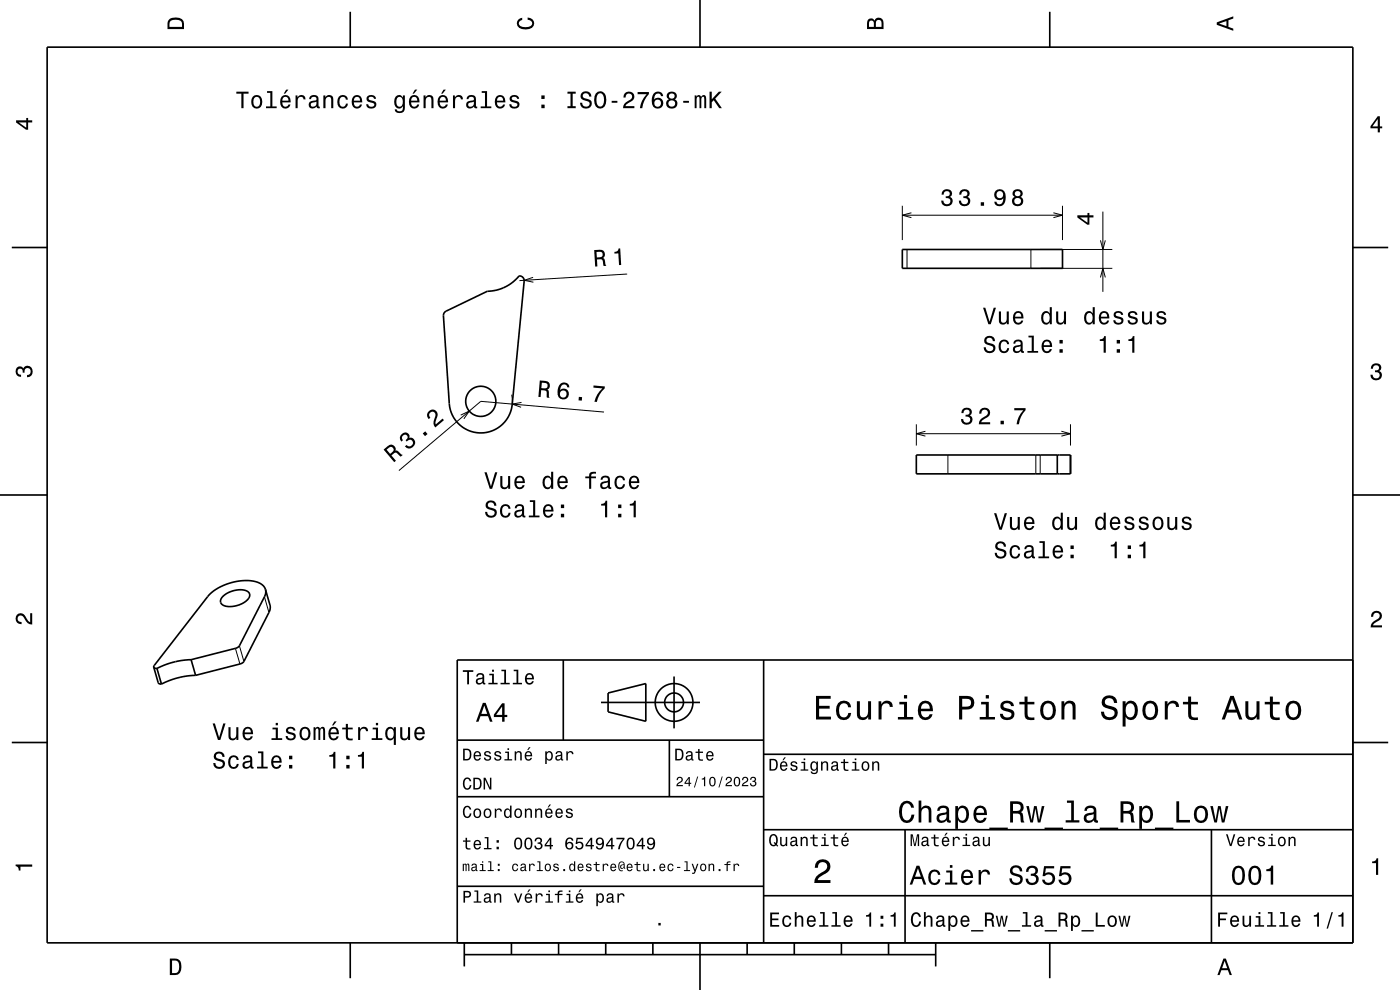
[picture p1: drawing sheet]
<svg xmlns="http://www.w3.org/2000/svg" width="297mm" height="210mm" viewBox="0 0 297 210" stroke-linecap="round" stroke-linejoin="round" font-family="sans-serif">
<g fill="none" stroke="#000" stroke-width=".21">
<path d="M113.1 58.8l-1.9 .7 2 .4M133.1 58.1l-22.9 1.4M191.4 43.6v7.3M191.4 45.6h34M192.4 52.9v4M193.4 45.1l-2 .5 2 .6M218.7 52.9v4M220.7 56.9h15.3M220.7 52.9h15.3M223.5 45.1l1.9 .5-1.9 .6M225.4 43.6v7.3M233.5 51l.5 1.9 .5-1.9"/>
<path d="M233.5 58.9l.5-2 .5 2M234 44.9v17M97.7 88.1l1.9-.9-1.2 1.6M108.5 83.7l.2 2M110.6 85.4l-1.9 .3 1.8 .7M128.1 87.4l-26.1-2.3-17.4 14.7M194.4 90v4.5M194.4 92h32.7M196.3 91.5l-1.9 .5 1.9 .5M201.1 96.5v4M219.7 96.5v4M220.7 96.5v4"/>
<path d="M225.2 91.5l1.9 .5-1.9 .5M227.1 90v4.5M49.9 137.5l1 3.4M50.8 137l.9 3.3M56.1 126.6l1 3.3"/>
</g>
<g fill="none" stroke="#000" stroke-width=".35">
<path d="M10 10h277v190h-277zM74.3 2.5v7.5M148.5 0v10M222.7 2.5v7.5M2.5 52.5h7.5M191.4 52.9h34v4h-34zM287 52.5h7.5M94.4 66.1l9-4.3a8.9 8.9 0 0 0 6.7-3.3l.5 .1 .4 .3 .2 .7-2.5 26.2a6.7 6.7 0 0 1-6.8 6 6.7 6.7 0 0 1-6.6-6.2l-1.2-18.6v-.5zM194.4 96.5h32.7v4h-32.7zM224.3 96.5v4M0 105h10M287 105h10"/>
<path d="M40.5 139.9l-3.5 .5-1.9 .6-1.8 .8M40.5 139.9l1 3.4M47.3 126.5a4.9 4.9 0 0 1 5.4-.9 1.23 1.23 0 0 1-.5 1.9 4.9 4.9 0 0 1-5.1 .7l-.3-.7zM56.3 125l.1 .8-.2 .7-5.6 10.7-.7 .3-9.4 2.4M56.3 125a3.6 3.6 0 0 0-3.6-1.8l-2 .1-2.2 .5a9.4 9.4 0 0 0-4.4 2.8l-11.4 14.6-.1 .3M56.3 125l1 3.5-.1 1-5.5 10.9-.8 .5-9.4 2.4M119.5 140v17M162 140v60M287 140h-190v60M2.5 157.5h7.5M32.6 141.5l1 3.3 .1 .2 .6 .1M32.6 141.5l.2 .2 .5 .1"/>
<path d="M33.3 141.8l1 3.3M41.5 143.3l-1.7 .1-2.1 .4-3.4 1.3M97 157h65M127.5 149h21M129 147l8-2v8l-8-2zM142 157v12M143 143.5v11M287 157.5h7.5M97 169h65M162 176h125M162 160h125M192 176v24"/>
<path d="M257 176v24M97 188h65M162 190h125M74.3 200v7.5M98.5 202.5h100M98.5 200v5M108.5 200v2.5M118.5 200v2.5M128.5 200v2.5M138.5 200v2.5M148.5 200v10M158.5 200v2.5"/>
<path d="M168.5 200v2.5M178.5 200v2.5M188.5 200v2.5M198.5 200v5M222.7 200v7.5"/>
<circle cx="102" cy="85.1" r="3.2"/>
<circle cx="143" cy="149" r="2"/>
<circle cx="143" cy="149" r="4"/>
</g>
<g fill="#000">
<path d="M36 4a2.18 2.18 0 0 0-.5 2.2h3.5v-1.2a1.43 1.43 0 0 0-1.7-1.3zM36.3 4.4a2.15 2.15 0 0 1 2.2 .3l.1 1h-2.6v-1z" fill-rule="evenodd"/>
<path d="M109.9 4.2l.9-.4v.4a.7 .7 0 0 0-.7 .5 .7 .7 0 0 0 .3 .8 1.7 1.7 0 0 0 2.5-.5 .9 .9 0 0 0-1-.8v-.5a1.24 1.24 0 0 1 1.4 1.1 1.24 1.24 0 0 1-1 1.4 2.22 2.22 0 0 1-2.5-.7l-.2-.5z" fill-rule="evenodd"/>
<path d="M184.2 4.2l-.3 .7v1.3h3.5v-1.3a.98 .98 0 0 0-.7-1.1 .98 .98 0 0 0-1.2 .6 .84 .84 0 0 0-1.3-.2zM184.5 4.5a.54 .54 0 0 1 .6-.1 .54 .54 0 0 1 .3 .6v.7h-1zM185.9 4.4a.62 .62 0 0 1 .8-.1 .62 .62 0 0 1 .3 .6v.8h-1.2z" fill-rule="evenodd"/>
<path d="M258.1 4.7v.6l3.5 1.2v-.4l-1-.4v-1.4l1-.4v-.4zM258.6 5l1.6-.5v1z" fill-rule="evenodd"/>
<path d="M3.4 25.5v.5l2.1 1.5h.5v-1.5h.8v-.5h-.8v-.5h-.4v.5zM4 26h1.6v1.1z" fill-rule="evenodd"/>
<path d="M50.1 19.4v.5h1.1v3h.5v-3h1v-.5zM53.6 20.5a1.52 1.52 0 0 0 .9 2.5 1.48 1.48 0 0 0 1.1-1.4 1.48 1.48 0 0 0-1.1-1.5l-.5 .1zM53.9 20.8a.67 .67 0 0 1 .8-.2 .67 .67 0 0 1 .4 .5 1.11 1.11 0 0 1-.6 1.6 1.17 1.17 0 0 1-.6-1.9zM56.6 19.3v.4h.7v2.9h-.9v.3h2.3v-.3h-.9v-3.3zM60.7 19l-.5 .9h.3l.7-.9zM59.7 20.5a1.54 1.54 0 0 0 .8 2.5 1.06 1.06 0 0 0 1.1-.8h-.4l-.2 .3-.4 .1a.76 .76 0 0 1-.7-.9h1.8a1.17 1.17 0 0 0-.5-1.3 1.17 1.17 0 0 0-1.5 .1zM60.1 20.7a.66 .66 0 0 1 .8-.1 .66 .66 0 0 1 .3 .8h-1.3zM62.7 20.2v2.7h.4v-1.5a.66 .66 0 0 1 .4-.8 .66 .66 0 0 1 .8 .3l.1 .2h.4a.89 .89 0 0 0-.7-.9 .89 .89 0 0 0-1 .5v-.5zM65.9 20.4l-.3 .6h.4a.55 .55 0 0 1 .7-.5 .55 .55 0 0 1 .3 .8h-.2a1 1 0 0 0-1 .2 1 1 0 0 0-.3 1.1 .94 .94 0 0 0 1.7 0l.1 .3 .5 .1v-.4h-.2v-1.6a1.02 1.02 0 0 0-.7-.9 1.02 1.02 0 0 0-1 .3zM66 21.9l1.1-.3a.77 .77 0 0 1-.2 .8 .77 .77 0 0 1-.9 .1l-.1-.3zM68.6 20.2v2.7h.4v-1.5a.63 .63 0 0 1 .6-.9 .63 .63 0 0 1 .7 .8v1.6h.4v-1.7a.89 .89 0 0 0-.6-1 .89 .89 0 0 0-1.1 .5v-.5zM71.9 20.5a1.53 1.53 0 0 0 .8 2.5 1.06 1.06 0 0 0 1.1-1h-.4a.67 .67 0 0 1-.6 .7 .67 .67 0 0 1-.7-.6 1.11 1.11 0 0 1 .6-1.6 .59 .59 0 0 1 .7 .6h.4a1.09 1.09 0 0 0-.8-.9 1.09 1.09 0 0 0-1.1 .3zM74.9 20.5a1.54 1.54 0 0 0 .8 2.5 1.06 1.06 0 0 0 1.1-.8h-.4l-.3 .3-.3 .1a.76 .76 0 0 1-.7-.9h1.7a1.17 1.17 0 0 0-.4-1.3 1.17 1.17 0 0 0-1.5 .1zM75.3 20.7a.66 .66 0 0 1 .8-.1 .66 .66 0 0 1 .3 .8h-1.3zM78 20.4a.75 .75 0 0 0-.2 .8 .75 .75 0 0 0 .7 .5l.9 .4a.63 .63 0 0 1-.6 .6 .63 .63 0 0 1-.7-.6h-.4a1.07 1.07 0 0 0 1.2 .9 1.07 1.07 0 0 0 .9-1.2l-.4-.3-1.1-.3a.54 .54 0 0 1 .4-.7 .54 .54 0 0 1 .6 .5h.5a1.03 1.03 0 0 0-.7-.9 1.03 1.03 0 0 0-1.1 .3zM83.9 20.5a1.57 1.57 0 0 0 .8 2.5l.4-.1 .4-.4a.73 .73 0 0 1-.3 1 .73 .73 0 0 1-1-.3h-.5a1.1 1.1 0 0 0 1.3 .8 1.1 1.1 0 0 0 .9-1.2v-2.6h-.4v.5l-.4-.4a.89 .89 0 0 0-1.2 .2zM84.3 20.8a.63 .63 0 0 1 .7-.2 .63 .63 0 0 1 .4 .5 1.11 1.11 0 0 1-.6 1.5 1.2 1.2 0 0 1-.5-1.8zM88 19l-.5 .9h.3l.7-.9zM87.1 20.5a1.54 1.54 0 0 0 .8 2.5 1.05 1.05 0 0 0 1-.8h-.4l-.2 .3-.4 .1a.76 .76 0 0 1-.7-.9h1.8a1.16 1.16 0 0 0-.5-1.3 1.16 1.16 0 0 0-1.4 .1zM87.4 20.7a.66 .66 0 0 1 .8-.1 .66 .66 0 0 1 .3 .8h-1.3zM89.9 20.2v2.7h.4v-1.5a.63 .63 0 0 1 .5-.9 .63 .63 0 0 1 .7 .8v1.6h.5v-1.7a.89 .89 0 0 0-.7-1 .89 .89 0 0 0-1 .5v-.5zM94.1 19l-.5 .9h.3l.7-.9zM93.1 20.5a1.54 1.54 0 0 0 .8 2.5 1.06 1.06 0 0 0 1.1-.8h-.4l-.2 .3-.4 .1a.76 .76 0 0 1-.7-.9h1.8a1.16 1.16 0 0 0-.5-1.3 1.16 1.16 0 0 0-1.5 .1zM93.5 20.7a.66 .66 0 0 1 .8-.1 .66 .66 0 0 1 .3 .8h-1.3zM96.1 20.2v2.7h.4v-1.5a.66 .66 0 0 1 .4-.8 .66 .66 0 0 1 .8 .3l.1 .2h.4a.89 .89 0 0 0-.7-.9 .89 .89 0 0 0-1 .5v-.5zM99.3 20.4l-.3 .6h.4a.55 .55 0 0 1 .7-.5 .55 .55 0 0 1 .3 .8h-.2a1 1 0 0 0-1 .2 1 1 0 0 0-.3 1.1 .94 .94 0 0 0 1.7 0l.1 .3 .5 .1v-.4h-.2v-1.6a1.02 1.02 0 0 0-.7-.9 1.02 1.02 0 0 0-1 .3zM99.4 21.9l1.1-.3a.77 .77 0 0 1-.2 .8 .77 .77 0 0 1-.9 .1zM102.2 19.3v.4h.7v2.9h-.9v.3h2.2v-.3h-.9v-3.3zM105.3 20.5a1.54 1.54 0 0 0 .8 2.5 1.06 1.06 0 0 0 1.1-.8h-.5l-.2 .3-.4 .1a.76 .76 0 0 1-.7-.9h1.8a1.17 1.17 0 0 0-.5-1.3 1.17 1.17 0 0 0-1.4 .1zM105.6 20.7a.66 .66 0 0 1 .8-.1 .66 .66 0 0 1 .3 .8h-1.3zM108.4 20.4a.75 .75 0 0 0-.3 .8 .75 .75 0 0 0 .8 .5l.8 .4a.63 .63 0 0 1-.6 .6 .63 .63 0 0 1-.6-.6h-.5a1.07 1.07 0 0 0 1.2 .9 1.07 1.07 0 0 0 1-1.2l-.5-.3-1-.3a.54 .54 0 0 1 .4-.7 .54 .54 0 0 1 .6 .5h.4a1.03 1.03 0 0 0-.7-.9 1.03 1.03 0 0 0-1 .3zM114.8 22.2v.7h.7v-.7zM114.8 20.2v.8h.7v-.8zM120.4 19.4v.5h.6v2.6h-.6v.4h1.7v-.4h-.6v-2.6h.6v-.5zM123.5 19.6a.97 .97 0 0 0-.3 1.1 .97 .97 0 0 0 .9 .6 .77 .77 0 0 1 .9 1 .84 .84 0 0 1-.9 .3 .84 .84 0 0 1-.6-.8h-.5a1.21 1.21 0 0 0 1.5 1.3 1.21 1.21 0 0 0 .8-1.8l-.8-.4a.71 .71 0 0 1-.9-.6 .7 .7 0 0 1 .8-.5 .7 .7 0 0 1 .6 .7h.5a1.17 1.17 0 0 0-.8-1.1 1.17 1.17 0 0 0-1.2 .2zM126.4 19.8a2.52 2.52 0 0 0 .4 3.1 1.21 1.21 0 0 0 1.7-.9 1.93 1.93 0 0 0-.9-2.6l-.8 .1zM127 19.9l.3-.1a1.7 1.7 0 0 1 .4 2.7l-.4 .1a1.13 1.13 0 0 1-.8-1.4l.1-.6zM129.8 21.4v.4h1.2v-.4zM132.6 19.7l-.3 1h.4a.7 .7 0 0 1 .5-.8 .7 .7 0 0 1 .9 .5 .7 .7 0 0 1-.5 .8 1.8 1.8 0 0 0-1.4 1.7h2.4v-.4h-1.9a2.22 2.22 0 0 1 1.5-1.1 1.13 1.13 0 0 0 .1-1.7 1.13 1.13 0 0 0-1.7 0zM135.3 19.5v.5h1.9a5.2 5.2 0 0 0-1.5 2.9h.5a5.2 5.2 0 0 1 1.5-3v-.4zM138.8 19.7a2.39 2.39 0 0 0 .2 3.2 1.16 1.16 0 0 0 1.5-.3 1.16 1.16 0 0 0-.2-1.5 1.16 1.16 0 0 0-1.5 0 1.02 1.02 0 0 1 .8-1.3 .58 .58 0 0 1 .6 .6h.5a1.11 1.11 0 0 0-.7-.9 1.11 1.11 0 0 0-1.2 .2zM138.7 21.9a.75 .75 0 0 1 1.5 0 .75 .75 0 0 1-1.5 0zM141.7 19.7a.83 .83 0 0 0 .2 1.4 1.11 1.11 0 0 0-.4 1.5 1.11 1.11 0 0 0 1.5 .4 1.03 1.03 0 0 0 .7-.9 1.03 1.03 0 0 0-.6-1 .89 .89 0 0 0 .4-1.1 .89 .89 0 0 0-1-.6zM141.8 22a.71 .71 0 0 1 1.4 0 .71 .71 0 0 1-1.4 0zM141.9 20.4a.6 .6 0 0 1 1.2 0 .6 .6 0 0 1-1.2 0zM144.9 21.4v.4h1.3v-.4zM147.4 20.2v2.7h.4v-1.8l.2-.5 .3-.1 .1 .3v2.1h.4v-2l.4-.4 .2 .1v.4v1.9h.4v-1.8a.7 .7 0 0 0-.5-1l-.6 .4-.1-.2-.4-.2-.4 .4v-.3zM150.5 19.4v3.5h.5v-1.2l.4-.4 1.2 1.6h.5l-1.4-2 1.4-1.5h-.6l-1.5 1.7v-1.7z" fill-rule="evenodd"/>
<path d="M292.3 24.7l-1.6 2.1v.4h1.6v.9h.4v-.9h.5v-.4h-.5v-2.1zM292.3 25.2v1.6h-1.1z" fill-rule="evenodd"/>
<path d="M126.1 53l.2 3.5h.4l-.1-1.5a1.07 1.07 0 0 1 1.2 .2l.3 1.2h.5l-.4-1.5-.3-.2a.97 .97 0 0 0 .4-1.1 .97 .97 0 0 0-1.1-.6zM126.5 53.4a1.08 1.08 0 0 1 1.3 .3 .6 .6 0 0 1 0 .6 .6 .6 0 0 1-.6 .3h-.6z" fill-rule="evenodd"/>
<path d="M130.3 53.4a.77 .77 0 0 0 .9-.7h.4l.2 3.5h-.5l-.1-2.5-.8 .1z" fill-rule="evenodd"/>
<path d="M200 40.4l-.3 .9h.5a.62 .62 0 0 1 .3-.8 .62 .62 0 0 1 .8 .3 .62 .62 0 0 1-.2 .8h-.5v.4a.72 .72 0 0 1 1 .5 .72 .72 0 0 1-.5 .9 .72 .72 0 0 1-.9-.5l-.1-.3h-.4a1.18 1.18 0 0 0 1.5 1.1 1.18 1.18 0 0 0 .6-1.8l-.3-.1a.9 .9 0 0 0 .4-1.1 .9 .9 0 0 0-1-.6zM203.8 40.4l-.3 .9h.4a.62 .62 0 0 1 .4-.8 .62 .62 0 0 1 .8 .3 .62 .62 0 0 1-.2 .8h-.5v.4a.72 .72 0 0 1 .9 .5 .72 .72 0 0 1-.5 .9 .72 .72 0 0 1-.9-.5v-.3h-.5a1.18 1.18 0 0 0 1.5 1.1 1.18 1.18 0 0 0 .6-1.8l-.2-.1a.9 .9 0 0 0 .3-1.1 .9 .9 0 0 0-1-.6zM208.1 42.9v.7h.7v-.7zM211.2 40.5a1.15 1.15 0 0 0 0 1.6 1.15 1.15 0 0 0 1.7 0 1.02 1.02 0 0 1-.9 1.2 .56 .56 0 0 1-.6-.5h-.5a1.18 1.18 0 0 0 1.3 .9 1.18 1.18 0 0 0 1.1-1.1 1.77 1.77 0 0 0-1.2-2.5zM211.4 41.3a.75 .75 0 0 1 1.5 0 .75 .75 0 0 1-1.5 0zM215.1 40.4a.83 .83 0 0 0 .2 1.4 1.11 1.11 0 0 0-.5 1.5 1.11 1.11 0 0 0 1.6 .4 1.03 1.03 0 0 0 .7-.9 1.03 1.03 0 0 0-.6-1 .89 .89 0 0 0 .4-1.1 .89 .89 0 0 0-1-.6zM215.2 42.7a.71 .71 0 0 1 1.4 0 .71 .71 0 0 1-1.4 0zM215.3 41.1a.6 .6 0 0 1 1.2 0 .6 .6 0 0 1-1.2 0z" fill-rule="evenodd"/>
<path d="M228.5 45.7v.4l2.2 1.6h.4v-1.6h.9v-.4h-.9v-.5h-.4v.5zM229.1 46.1h1.6v1.1z" fill-rule="evenodd"/>
<path d="M209.1 71.5a.96 .96 0 0 0-.3 1.1 .96 .96 0 0 0 1 .6 .78 .78 0 0 1 .9 .9 .84 .84 0 0 1-1 .4 .84 .84 0 0 1-.6-.8h-.4a1.21 1.21 0 0 0 1.5 1.3 1.21 1.21 0 0 0 .7-1.9l-1.2-.4a.58 .58 0 0 1-.4-.8 .58 .58 0 0 1 .9-.2l.2 .1 .2 .6h.5a1.16 1.16 0 0 0-.7-1.1 1.16 1.16 0 0 0-1.3 .2zM212.1 72.4a1.53 1.53 0 0 0 .9 2.5 1.06 1.06 0 0 0 1.1-1h-.4a.67 .67 0 0 1-.7 .6 .67 .67 0 0 1-.7-.6 1.11 1.11 0 0 1 .7-1.5 .6 .6 0 0 1 .6 .6h.5a1.09 1.09 0 0 0-.8-.9 1.09 1.09 0 0 0-1.2 .3zM215.2 72.3l-.2 .6h.4a.55 .55 0 0 1 .7-.5 .55 .55 0 0 1 .3 .7l-.2 .1a1 1 0 0 0-1 .2 1 1 0 0 0-.3 1 .93 .93 0 0 0 1.7 .1l.1 .3h.5v-.3l-.2-.1v-1.6a1.02 1.02 0 0 0-.7-.8 1.02 1.02 0 0 0-1.1 .3zM215.4 73.8l1.1-.4a.77 .77 0 0 1-.2 .9 .77 .77 0 0 1-.9 .1l-.1-.3zM218.2 71.2v.4h.7v2.9h-.9v.3h2.2v-.3h-.9v-3.3zM221.3 72.4a1.54 1.54 0 0 0 .8 2.5 1.05 1.05 0 0 0 1-.9h-.4l-.2 .4-.4 .1a.76 .76 0 0 1-.7-.9h1.8a1.16 1.16 0 0 0-.5-1.4 1.16 1.16 0 0 0-1.4 .2zM221.6 72.6a.66 .66 0 0 1 .8-.1 .66 .66 0 0 1 .3 .7h-1.3zM224.8 74.1v.7h.7v-.7zM224.8 72.1v.8h.7v-.8z" fill-rule="evenodd"/>
<path d="M208.5 65.3l1.2 3.5h.5l1.1-3.5h-.5l-.9 3-.9-3zM211.9 66.1v1.7a.89 .89 0 0 0 .6 1 .89 .89 0 0 0 1.1-.4v.4h.4v-2.7h-.4v1.5a.65 .65 0 0 1-.4 .8 .65 .65 0 0 1-.8-.3v-2zM215.2 66.4a1.54 1.54 0 0 0 .8 2.5 1.06 1.06 0 0 0 1.1-.9h-.5l-.2 .4-.4 .1a.76 .76 0 0 1-.7-1h1.8a1.16 1.16 0 0 0-.5-1.3 1.16 1.16 0 0 0-1.4 .2zM215.5 66.6a.66 .66 0 0 1 .8-.2 .66 .66 0 0 1 .4 .8h-1.4zM221.2 66.4a1.57 1.57 0 0 0 .7 2.5l.5-.2 .3-.3v.4h.4v-3.6h-.4v1.3a.89 .89 0 0 0-1.5-.1zM221.5 66.6a.62 .62 0 0 1 .7-.2 .62 .62 0 0 1 .4 .6 1.12 1.12 0 0 1-.6 1.5 1.19 1.19 0 0 1-.5-1.9zM224 66.1v1.7a.89 .89 0 0 0 .7 1 .89 .89 0 0 0 1-.4v.4h.5v-2.7h-.5v1.5a.65 .65 0 0 1-.4 .8 .65 .65 0 0 1-.8-.3v-2zM230.3 66.4a1.58 1.58 0 0 0 .7 2.5l.5-.2 .3-.3v.4h.4v-3.6h-.4v1.3a.89 .89 0 0 0-1.5-.1zM230.6 66.6a.62 .62 0 0 1 .7-.2 .62 .62 0 0 1 .4 .6 1.12 1.12 0 0 1-.6 1.5 1.19 1.19 0 0 1-.5-1.9zM233.4 66.4a1.54 1.54 0 0 0 .8 2.5 1.06 1.06 0 0 0 1.1-.9h-.4l-.3 .4-.3 .1a.76 .76 0 0 1-.7-1h1.7a1.16 1.16 0 0 0-.5-1.3 1.16 1.16 0 0 0-1.4 .2zM233.8 66.6a.66 .66 0 0 1 .8-.2 .66 .66 0 0 1 .3 .8h-1.3zM236.5 66.2a.76 .76 0 0 0-.2 .8 .76 .76 0 0 0 .7 .5l.9 .4a.63 .63 0 0 1-.6 .6 .63 .63 0 0 1-.7-.6h-.4a1.07 1.07 0 0 0 1.2 1 1.07 1.07 0 0 0 .9-1.2l-.4-.4-1.1-.3a.53 .53 0 0 1 .4-.7 .53 .53 0 0 1 .6 .5h.5a1.03 1.03 0 0 0-.7-.9 1.03 1.03 0 0 0-1.1 .3zM239.5 66.2a.76 .76 0 0 0-.2 .8 .76 .76 0 0 0 .7 .5l.9 .4a.63 .63 0 0 1-.6 .6 .63 .63 0 0 1-.7-.6h-.4a1.07 1.07 0 0 0 1.2 1 1.07 1.07 0 0 0 .9-1.2l-.4-.4-1.1-.3a.54 .54 0 0 1 .4-.7 .54 .54 0 0 1 .7 .5h.4a1.03 1.03 0 0 0-.7-.9 1.03 1.03 0 0 0-1.1 .3zM242.3 66.1v1.7a.89 .89 0 0 0 .6 1 .89 .89 0 0 0 1-.4v.4h.5v-2.7h-.5v1.5a.65 .65 0 0 1-.4 .8 .65 .65 0 0 1-.8-.3v-2zM245.6 66.2a.76 .76 0 0 0-.2 .8 .76 .76 0 0 0 .7 .5l.9 .4a.63 .63 0 0 1-.6 .6 .63 .63 0 0 1-.7-.6h-.4a1.07 1.07 0 0 0 1.2 1 1.07 1.07 0 0 0 .9-1.2l-.4-.4-1.1-.3a.54 .54 0 0 1 .4-.7 .54 .54 0 0 1 .6 .5h.5a1.03 1.03 0 0 0-.7-.9 1.03 1.03 0 0 0-1.1 .3z" fill-rule="evenodd"/>
<path d="M233.3 72v.3h.8v2.5h.5v-3.5h-.4a.77 .77 0 0 1-.9 .7zM236.9 74.1v.7h.7v-.7zM236.9 72.1v.8h.7v-.8zM239.4 72v.3h.8v2.5h.5v-3.5h-.4a.78 .78 0 0 1-.9 .7z" fill-rule="evenodd"/>
<path d="M291.1 77.4a1.08 1.08 0 0 1 1.4-.2 1.08 1.08 0 0 1 .4 1.2l-.3 .3a1.06 1.06 0 0 1 .5 1.3 1.06 1.06 0 0 1-1.2 .7 1.1 1.1 0 0 1-1.2-1.2h.5a.71 .71 0 0 0 1 .8 .71 .71 0 0 0 .1-1.3h-.6v-.4a.61 .61 0 0 0 .8-.3 .61 .61 0 0 0-.2-.8 .61 .61 0 0 0-.9 .2l-.1 .5h-.5z" fill-rule="evenodd"/>
<path d="M3.6 78a.86 .86 0 0 1 1.4 .2 1.06 1.06 0 0 1 1.2-.6 1.06 1.06 0 0 1 .7 1.2 1.1 1.1 0 0 1-1.2 1.2v-.4a.71 .71 0 0 0 .8-1 .71 .71 0 0 0-1.3-.1v.6h-.4a.61 .61 0 0 0-.3-.8 .61 .61 0 0 0-.8 .2 .61 .61 0 0 0 .2 .8l.6 .2v.4a1.15 1.15 0 0 1-1.2-.6 1.15 1.15 0 0 1 .3-1.3z" fill-rule="evenodd"/>
<path d="M81.4 95.4l2.2 2.6 .4-.3-1-1.1a.84 .84 0 0 1 1.3-.4l.7 .7 .4-.4-1.1-.9h-.4a.97 .97 0 0 0-.4-1.1 .97 .97 0 0 0-1.2 .1zM82 95.4a1.07 1.07 0 0 1 1.1-.6 .6 .6 0 0 1 .4 .6 .6 .6 0 0 1-.3 .5l-.4 .4z" fill-rule="evenodd"/>
<path d="M85.2 92.1a1.04 1.04 0 0 0-.1 1.6l.4-.3a.62 .62 0 0 1-.3-.8 .62 .62 0 0 1 .8-.3 .62 .62 0 0 1 .4 .7l-.4 .4 .3 .3a.72 .72 0 0 1 1-.3 .72 .72 0 0 1 .2 1 .72 .72 0 0 1-1 .2l-.2-.2-.4 .3a1.18 1.18 0 0 0 1.9-.1 1.18 1.18 0 0 0-.7-1.8l-.3 .1a.91 .91 0 0 0-.4-1.1 .91 .91 0 0 0-1.2 .3zM89.7 91.9l.5 .6 .5-.4-.5-.6zM91 87.2a1.11 1.11 0 0 0-.1 1.7l.4-.3a.71 .71 0 0 1-.2-1 .71 .71 0 0 1 1-.1 .71 .71 0 0 1 .2 .9 1.8 1.8 0 0 0 0 2.3l1.9-1.6-.3-.3-1.5 1.2a2.23 2.23 0 0 1 .4-1.8 1.07 1.07 0 0 0-.5-1.2 1.07 1.07 0 0 0-1.3 .2z" fill-rule="evenodd"/>
<path d="M114.5 80.7l-.3 3.5h.5l.1-1.4a1.08 1.08 0 0 1 1.2 .3v1.2l.5 .1-.1-1.5-.3-.3a.97 .97 0 0 0 .5-1.1 .97 .97 0 0 0-.9-.7zM114.9 81.2a1.09 1.09 0 0 1 1.2 .4 .6 .6 0 0 1-.1 .6 .6 .6 0 0 1-.6 .2l-.6-.1z" fill-rule="evenodd"/>
<path d="M118.8 81.6l-.4 .5a1.75 1.75 0 0 0 1 2.6 1.15 1.15 0 0 0 1.3-1.4 1.15 1.15 0 0 0-1.9-.6 1.02 1.02 0 0 1 .9-1.2 .58 .58 0 0 1 .6 .7h.5a1.14 1.14 0 0 0-.8-1 1.14 1.14 0 0 0-1.2 .4zM118.7 83.6a.75 .75 0 0 1 1.5 0 .75 .75 0 0 1-1.5 0zM122.8 84.2l-.1 .7 .7 .1 .1-.8zM125.9 81.8v.4l1.9 .2a5.2 5.2 0 0 0-1.7 2.8l.5 .1a5.3 5.3 0 0 1 1.7-2.9v-.4z" fill-rule="evenodd"/>
<path d="M204.3 86.8l-.3 .8h.4a.62 .62 0 0 1 .3-.7 .62 .62 0 0 1 .8 .2 .62 .62 0 0 1-.2 .9h-.5v.4a.72 .72 0 0 1 1 .4 .72 .72 0 0 1-.5 .9 .72 .72 0 0 1-.9-.5l-.1-.3h-.4a1.18 1.18 0 0 0 1.5 1.2 1.18 1.18 0 0 0 .6-1.8l-.3-.2a.91 .91 0 0 0 .4-1.1 .91 .91 0 0 0-1-.5zM208 86.8l-.2 .4-.1 .5h.5a.71 .71 0 0 1 .5-.8 .71 .71 0 0 1 .9 .5 .71 .71 0 0 1-.5 .9 1.8 1.8 0 0 0-1.5 1.7h2.5v-.4h-1.9a2.2 2.2 0 0 1 1.4-1.2 1.13 1.13 0 0 0 .1-1.7 1.13 1.13 0 0 0-1.7 .1zM212.3 89.2v.8h.7v-.8zM215.2 86.6v.4h1.9a5.2 5.2 0 0 0-1.5 3h.6a5.2 5.2 0 0 1 1.4-3v-.4z" fill-rule="evenodd"/>
<path d="M103.3 106.4a.96 .96 0 0 0-.3 1.1 .96 .96 0 0 0 1 .6 .77 .77 0 0 1 .9 .9 .83 .83 0 0 1-.9 .4 .83 .83 0 0 1-.6-.8h-.5a1.21 1.21 0 0 0 1.5 1.3 1.21 1.21 0 0 0 .7-1.9l-.8-.3a.71 .71 0 0 1-.8-.6 .7 .7 0 0 1 .7-.5 .7 .7 0 0 1 .7 .7h.4a1.16 1.16 0 0 0-.7-1.1 1.16 1.16 0 0 0-1.3 .2zM106.4 107.3a1.53 1.53 0 0 0 .8 2.5 1.06 1.06 0 0 0 1.1-1h-.4a.67 .67 0 0 1-.6 .6 .67 .67 0 0 1-.7-.6 1.11 1.11 0 0 1 .6-1.5 .59 .59 0 0 1 .7 .6h.4a1.09 1.09 0 0 0-.8-.9 1.09 1.09 0 0 0-1.1 .3zM109.5 107.2l-.3 .6h.4a.55 .55 0 0 1 .7-.5 .55 .55 0 0 1 .4 .8h-.2a1 1 0 0 0-1.1 .2 1 1 0 0 0-.3 1.1 .93 .93 0 0 0 1.7 0l.1 .3h.6v-.3h-.3v-1.7a1.02 1.02 0 0 0-.7-.8 1.02 1.02 0 0 0-1 .3zM109.6 108.7l1.1-.3a.77 .77 0 0 1-.2 .8 .77 .77 0 0 1-.8 .1l-.2-.3zM112.4 106.1v.4h.7v2.9h-.9v.3h2.3v-.3h-1v-3.3zM115.5 107.3a1.54 1.54 0 0 0 .8 2.5 1.06 1.06 0 0 0 1.1-.8h-.5l-.2 .3-.4 .1a.76 .76 0 0 1-.7-.9h1.8a1.16 1.16 0 0 0-.5-1.4 1.16 1.16 0 0 0-1.4 .2zM115.8 107.5a.66 .66 0 0 1 .8-.1 .66 .66 0 0 1 .4 .7h-1.4zM119 109v.7h.7v-.7zM119 107v.8h.7v-.8z" fill-rule="evenodd"/>
<path d="M102.8 100.2l1.1 3.5h.5l1.1-3.5h-.5l-.8 3-.9-3zM106.1 101v1.8a.89 .89 0 0 0 .6 .9 .89 .89 0 0 0 1.1-.4v.4h.4v-2.7h-.4v1.5a.65 .65 0 0 1-.4 .8 .65 .65 0 0 1-.8-.3v-2zM109.4 101.3a1.54 1.54 0 0 0 .8 2.5 1.07 1.07 0 0 0 1.1-.9h-.4l-.3 .4-.3 .1a.76 .76 0 0 1-.7-.9h1.7a1.16 1.16 0 0 0-.4-1.4 1.16 1.16 0 0 0-1.5 .2zM109.8 101.5a.66 .66 0 0 1 .8-.1 .66 .66 0 0 1 .3 .7h-1.3zM115.4 101.3a1.57 1.57 0 0 0 .7 2.5l.5-.1 .3-.4v.4h.5v-3.6h-.5v1.3a.89 .89 0 0 0-1.5-.1zM115.7 101.6a.62 .62 0 0 1 .7-.3 .62 .62 0 0 1 .5 .6 1.12 1.12 0 0 1-.7 1.5 1.19 1.19 0 0 1-.5-1.8zM118.5 101.3a1.55 1.55 0 0 0 .8 2.5 1.07 1.07 0 0 0 1.1-.9h-.4l-.3 .4-.3 .1a.76 .76 0 0 1-.7-.9h1.8a1.17 1.17 0 0 0-.5-1.4 1.17 1.17 0 0 0-1.5 .2zM118.9 101.5a.66 .66 0 0 1 .8-.1 .66 .66 0 0 1 .3 .7h-1.3zM124.2 101.1v.4h.8v2.2h.4v-2.2h1v-.4h-1l.1-.4 .3-.2h.6v-.4a1.04 1.04 0 0 0-1.4 .7v.3zM127.7 101.1l-.3 .7h.4a.55 .55 0 0 1 .7-.6 .55 .55 0 0 1 .4 .8l-.2 .1a1 1 0 0 0-1.1 .2 1 1 0 0 0-.2 1 .93 .93 0 0 0 1.6 0l.1 .3 .6 .1v-.3l-.3-.1v-1.6a1.02 1.02 0 0 0-.7-.8 1.02 1.02 0 0 0-1 .2zM127.9 102.6l1.1-.3a.77 .77 0 0 1-.2 .9 .77 .77 0 0 1-.9 .1zM130.7 101.3a1.53 1.53 0 0 0 .8 2.5 1.07 1.07 0 0 0 1.1-1.1h-.4a.67 .67 0 0 1-.7 .7 .67 .67 0 0 1-.7-.6 1.11 1.11 0 0 1 .7-1.5 .59 .59 0 0 1 .7 .6h.4a1.09 1.09 0 0 0-.8-1 1.09 1.09 0 0 0-1.1 .4zM133.7 101.3a1.55 1.55 0 0 0 .8 2.5 1.07 1.07 0 0 0 1.1-.9h-.5l-.2 .4-.3 .1a.76 .76 0 0 1-.7-.9h1.7a1.17 1.17 0 0 0-.5-1.4 1.17 1.17 0 0 0-1.4 .2zM134 101.5a.66 .66 0 0 1 .8-.1 .66 .66 0 0 1 .4 .7h-1.3z" fill-rule="evenodd"/>
<path d="M127.5 106.9v.3h.9v2.5h.4v-3.5h-.3a.77 .77 0 0 1-1 .7zM131.1 109v.7h.7v-.7zM131.1 107v.8h.7v-.8zM133.6 106.9v.3h.8v2.5h.5v-3.5h-.4a.78 .78 0 0 1-.9 .7z" fill-rule="evenodd"/>
<path d="M211.4 115.1a.96 .96 0 0 0-.2 1.1 .96 .96 0 0 0 .9 .6 .77 .77 0 0 1 .9 .9 .84 .84 0 0 1-.9 .4 .84 .84 0 0 1-.6-.8h-.5a1.21 1.21 0 0 0 1.5 1.2 1.21 1.21 0 0 0 .7-1.8l-1.2-.4a.58 .58 0 0 1-.3-.8 .58 .58 0 0 1 .8-.2l.2 .1 .3 .6h.4a1.16 1.16 0 0 0-.7-1.1 1.16 1.16 0 0 0-1.3 .2zM214.5 116a1.53 1.53 0 0 0 .8 2.5 1.06 1.06 0 0 0 1.1-1h-.4a.67 .67 0 0 1-.6 .6 .67 .67 0 0 1-.7-.6 1.12 1.12 0 0 1 .6-1.5 .6 .6 0 0 1 .7 .6h.4a1.09 1.09 0 0 0-.7-1 1.09 1.09 0 0 0-1.2 .4zM217.6 115.8l-.3 .7h.4a.55 .55 0 0 1 .7-.5 .55 .55 0 0 1 .4 .7l-.2 .1a1 1 0 0 0-1.1 .2 1 1 0 0 0-.2 1 .93 .93 0 0 0 1.6 .1l.1 .3h.6v-.3l-.3-.1v-1.6a1.02 1.02 0 0 0-.7-.8 1.02 1.02 0 0 0-1 .2zM217.8 117.4l1-.4a.77 .77 0 0 1-.1 .9 .77 .77 0 0 1-.9 .1l-.2-.3zM220.5 114.8v.4h.7v2.8h-.9v.4h2.3v-.4h-.9v-3.2zM223.6 116a1.54 1.54 0 0 0 .8 2.5 1.05 1.05 0 0 0 1.1-.9h-.5l-.2 .4-.4 .1a.76 .76 0 0 1-.6-.9h1.7a1.16 1.16 0 0 0-.5-1.4 1.16 1.16 0 0 0-1.4 .2zM223.9 116.2a.66 .66 0 0 1 .8-.1 .66 .66 0 0 1 .4 .7h-1.3zM227.1 117.7v.7h.7v-.7zM227.1 115.7v.8h.7v-.8z" fill-rule="evenodd"/>
<path d="M210.9 108.9l1.1 3.5h.5l1.1-3.5h-.5l-.8 2.9-.9-2.9zM214.2 109.7v1.7a.89 .89 0 0 0 .7 1 .89 .89 0 0 0 1-.4v.4h.4v-2.7h-.4v1.5a.65 .65 0 0 1-.4 .8 .65 .65 0 0 1-.8-.3v-2zM217.5 110a1.54 1.54 0 0 0 .8 2.5 1.06 1.06 0 0 0 1.1-.9h-.4l-.2 .3-.4 .2a.76 .76 0 0 1-.7-1h1.8a1.17 1.17 0 0 0-.5-1.3 1.17 1.17 0 0 0-1.5 .2zM217.9 110.2a.66 .66 0 0 1 .8-.2 .66 .66 0 0 1 .3 .8h-1.3zM223.5 110a1.57 1.57 0 0 0 .8 2.5l.4-.2 .3-.3v.4h.5v-3.6h-.5v1.3a.89 .89 0 0 0-1.5-.1zM223.8 110.2a.62 .62 0 0 1 .7-.2 .62 .62 0 0 1 .5 .6 1.11 1.11 0 0 1-.7 1.5 1.19 1.19 0 0 1-.5-1.9zM226.4 109.7v1.7a.89 .89 0 0 0 .6 1 .89 .89 0 0 0 1.1-.4v.4h.4v-2.7h-.5v1.5a.65 .65 0 0 1-.3 .8 .65 .65 0 0 1-.8-.3l-.1-2zM232.6 110a1.58 1.58 0 0 0 .8 2.5l.4-.2 .3-.3v.4h.5v-3.6h-.5v1.3a.89 .89 0 0 0-1.5-.1zM232.9 110.2a.62 .62 0 0 1 .7-.2 .62 .62 0 0 1 .5 .6 1.11 1.11 0 0 1-.7 1.5 1.19 1.19 0 0 1-.5-1.9zM235.7 110a1.54 1.54 0 0 0 .8 2.5 1.06 1.06 0 0 0 1.1-.9h-.4l-.2 .3-.4 .2a.76 .76 0 0 1-.7-1h1.8a1.17 1.17 0 0 0-.5-1.3 1.17 1.17 0 0 0-1.5 .2zM236.1 110.2a.66 .66 0 0 1 .8-.2 .66 .66 0 0 1 .3 .8h-1.3zM238.8 109.8a.76 .76 0 0 0-.2 .8 .76 .76 0 0 0 .7 .5l.9 .4a.63 .63 0 0 1-.6 .6 .63 .63 0 0 1-.7-.6h-.4a1.07 1.07 0 0 0 1.2 1 1.07 1.07 0 0 0 .9-1.2l-.4-.4-1.1-.3a.54 .54 0 0 1 .4-.7 .54 .54 0 0 1 .7 .5h.4a1.03 1.03 0 0 0-.7-.9 1.03 1.03 0 0 0-1.1 .3zM241.9 109.8a.76 .76 0 0 0-.3 .8 .76 .76 0 0 0 .8 .5l.8 .4a.63 .63 0 0 1-.6 .6 .63 .63 0 0 1-.6-.6h-.4a1.07 1.07 0 0 0 1.1 1 1.07 1.07 0 0 0 1-1.2l-.4-.4-1.1-.3a.54 .54 0 0 1 .4-.7 .54 .54 0 0 1 .6 .5h.4a1.03 1.03 0 0 0-.7-.9 1.03 1.03 0 0 0-1 .3zM244.8 110a1.53 1.53 0 0 0 .9 2.5 1.48 1.48 0 0 0 1.1-1.5 1.48 1.48 0 0 0-1.1-1.4l-.5 .1zM245.1 110.2a.67 .67 0 0 1 .7-.2 .67 .67 0 0 1 .5 .6 1.11 1.11 0 0 1-.6 1.5 1.17 1.17 0 0 1-.6-1.9zM247.6 109.7v1.7a.89 .89 0 0 0 .7 1 .89 .89 0 0 0 1-.4v.4h.4v-2.7h-.4v1.5a.65 .65 0 0 1-.4 .8 .65 .65 0 0 1-.8-.3v-2zM251 109.8a.76 .76 0 0 0-.2 .8 .76 .76 0 0 0 .7 .5l.9 .4a.63 .63 0 0 1-.7 .6 .63 .63 0 0 1-.6-.6h-.4a1.07 1.07 0 0 0 1.2 1 1.07 1.07 0 0 0 .9-1.2l-.4-.4-1.1-.3a.54 .54 0 0 1 .4-.7 .54 .54 0 0 1 .6 .5h.4a1.03 1.03 0 0 0-.6-.9 1.03 1.03 0 0 0-1.1 .3z" fill-rule="evenodd"/>
<path d="M235.6 115.6v.3h.9v2.5h.4v-3.5h-.3a.77 .77 0 0 1-1 .7zM239.2 117.7v.7h.7v-.7zM239.2 115.7v.8h.7v-.8zM241.7 115.6v.3h.8v2.5h.5v-3.5h-.3a.77 .77 0 0 1-1 .7z" fill-rule="evenodd"/>
<path d="M3.6 130.4a1.22 1.22 0 0 1 2 .7l.4 .6 .4 .3v-1.9h.4v2.4a1.8 1.8 0 0 1-1.7-1.4 .71 .71 0 0 0-.9-.5 .71 .71 0 0 0-.5 .8 .71 .71 0 0 0 .9 .5v.5a1.18 1.18 0 0 1-1.2-.7 1.18 1.18 0 0 1 .2-1.3z" fill-rule="evenodd"/>
<path d="M291.2 129.9a1.18 1.18 0 0 1 1.9 .3 1.18 1.18 0 0 1-1 1.7l-.5 .3-.3 .5h1.9v.4h-2.4a1.8 1.8 0 0 1 1.4-1.8 .71 .71 0 0 0 .5-.8 .71 .71 0 0 0-.9-.5 .71 .71 0 0 0-.5 .8h-.4z" fill-rule="evenodd"/>
<path d="M45.1 153.5l1.1 3.5h.5l1.1-3.5h-.4l-.9 2.9-.9-2.9zM48.5 154.3v1.7a.89 .89 0 0 0 .6 1 .89 .89 0 0 0 1-.4v.4h.5v-2.7h-.5v1.5a.64 .64 0 0 1-.4 .8 .64 .64 0 0 1-.8-.3v-2zM51.7 154.5a1.54 1.54 0 0 0 .8 2.6 1.05 1.05 0 0 0 1.1-.9h-.4l-.2 .3-.4 .2a.75 .75 0 0 1-.7-1h1.8a1.16 1.16 0 0 0-.5-1.3 1.16 1.16 0 0 0-1.5 .1zM52.1 154.8a.66 .66 0 0 1 .8-.2 .66 .66 0 0 1 .3 .8h-1.3zM57.8 154.3v.4h.7v1.9h-.9v.4h2.3v-.4h-1v-2.3zM58.5 153.3v.5h.5v-.5zM60.9 154.4a.75 .75 0 0 0-.2 .8 .75 .75 0 0 0 .7 .5l.9 .4a.63 .63 0 0 1-.6 .6 .63 .63 0 0 1-.7-.6h-.4a1.07 1.07 0 0 0 1.2 1 1.07 1.07 0 0 0 .9-1.2l-.4-.4-1.1-.3a.54 .54 0 0 1 .4-.7 .54 .54 0 0 1 .6 .5h.5a1.03 1.03 0 0 0-.7-.9 1.03 1.03 0 0 0-1.1 .3zM63.8 154.5a1.53 1.53 0 0 0 .9 2.6 1.48 1.48 0 0 0 1.2-1.5 1.48 1.48 0 0 0-1.2-1.4l-.5 .1zM64.2 154.8a.67 .67 0 0 1 .7-.2 .67 .67 0 0 1 .5 .6 1.11 1.11 0 0 1-.7 1.5 1.17 1.17 0 0 1-.5-1.9zM66.5 154.3v2.7h.4v-1.8l.2-.6h.3l.1 .2 .1 2.2h.3l.1-2.1 .3-.4 .2 .2 .1 .4v1.9h.4v-1.9a.69 .69 0 0 0-.6-.9l-.5 .4-.2-.3-.3-.1-.5 .3v-.2zM70.9 153l-.5 .9h.3l.7-.9zM70 154.5a1.54 1.54 0 0 0 .8 2.6 1.06 1.06 0 0 0 1.1-.9h-.5l-.2 .3-.4 .2a.75 .75 0 0 1-.7-1h1.8a1.17 1.17 0 0 0-.5-1.3 1.17 1.17 0 0 0-1.4 .1zM70.3 154.8a.66 .66 0 0 1 .8-.2 .66 .66 0 0 1 .3 .8h-1.3zM73.4 153.6v.7h-.8v.4h.8v1.8a1.05 1.05 0 0 0 1.4 .5v-.3a.68 .68 0 0 1-1-.4v-1.6h1v-.4h-1v-.7zM76 154.3v2.7h.4v-1.6a.66 .66 0 0 1 .4-.8 .66 .66 0 0 1 .8 .3v.2h.5a.89 .89 0 0 0-.7-.9 .89 .89 0 0 0-1 .5v-.4zM79.1 154.3v.4h.7v1.9h-1v.4h2.3v-.4h-.9v-2.3zM79.7 153.3v.5h.5v-.5zM82 154.5a1.57 1.57 0 0 0 .8 2.6l.4-.2 .3-.3v1.4h.5v-3.7h-.5v.4l-.1-.3a.87 .87 0 0 0-1.4 .1zM82.3 154.8a.62 .62 0 0 1 .7-.2 .62 .62 0 0 1 .5 .6 1.11 1.11 0 0 1-.7 1.5 1.19 1.19 0 0 1-.5-1.9zM84.9 154.3v1.7a.89 .89 0 0 0 .6 1 .89 .89 0 0 0 1.1-.4v.4h.4v-2.7h-.4v1.5a.65 .65 0 0 1-.4 .8 .65 .65 0 0 1-.8-.3l-.1-2zM88.2 154.5a1.54 1.54 0 0 0 .8 2.6 1.06 1.06 0 0 0 1.1-.9h-.5l-.2 .3-.4 .2a.76 .76 0 0 1-.7-1h1.8a1.16 1.16 0 0 0-.5-1.3 1.16 1.16 0 0 0-1.4 .1zM88.5 154.8a.66 .66 0 0 1 .8-.2 .66 .66 0 0 1 .4 .8h-1.4z" fill-rule="evenodd"/>
<path d="M98.2 158.8v2.5h.9a1.37 1.37 0 0 0 .7-2.2 1.56 1.56 0 0 0-1.6-.3zM98.6 159.1a.98 .98 0 0 1 1.1 .7 .98 .98 0 0 1-.6 1.2h-.5zM100.7 159.6a1.04 1.04 0 0 0-.2 1.2 1.04 1.04 0 0 0 1 .5l.5-.5h-.3l-.4 .3a.54 .54 0 0 1-.5-.7h1.3a.83 .83 0 0 0-.4-.9 .83 .83 0 0 0-1 .1zM100.9 159.7l.2-.1a.47 .47 0 0 1 .5 .1 .47 .47 0 0 1 .1 .5h-.9zM102.9 159.5l-.2 .1a.69 .69 0 0 0 .9 .9l.2 .1a.43 .43 0 0 1-.4 .5 .43 .43 0 0 1-.4-.4h-.3a.74 .74 0 0 0 .9 .7 .74 .74 0 0 0 .5-1l-1-.4a.38 .38 0 0 1 .3-.5 .38 .38 0 0 1 .4 .4h.3a.78 .78 0 0 0-1.2-.4zM105.1 159.5l-.2 .1a.69 .69 0 0 0 .9 .9l.2 .1a.43 .43 0 0 1-.4 .5 .43 .43 0 0 1-.5-.4h-.3a.74 .74 0 0 0 .9 .7 .74 .74 0 0 0 .5-1l-.9-.4a.38 .38 0 0 1 .3-.5 .38 .38 0 0 1 .4 .4h.3a.77 .77 0 0 0-1.2-.4zM107.2 159.4v.3h.5v1.3h-.7v.3h1.6v-.3h-.6v-1.6zM107.7 158.7v.4h.3v-.4zM109.2 159.4v1.9h.3v-1.1a.45 .45 0 0 1 .4-.6 .45 .45 0 0 1 .5 .5v1.2h.3v-1.3a.63 .63 0 0 0-.5-.7 .63 .63 0 0 0-.7 .4v-.3zM112.2 158.5l-.4 .6h.3l.5-.6zM111.5 159.6a1.04 1.04 0 0 0-.2 1.2 1.04 1.04 0 0 0 1.1 .5l.5-.5h-.3l-.5 .3a.54 .54 0 0 1-.5-.7h1.3a.83 .83 0 0 0-.4-.9 .83 .83 0 0 0-1 .1zM111.8 159.7l.1-.1a.48 .48 0 0 1 .5 .1 .48 .48 0 0 1 .2 .5h-1zM115.7 159.4v2.7h.3v-1.1a.66 .66 0 0 0 .7 .4 .66 .66 0 0 0 .5-.6 .91 .91 0 0 0 0-1.1 .91 .91 0 0 0-1-.3l-.2 .3v-.3zM116.1 159.8a.45 .45 0 0 1 .5-.2 .45 .45 0 0 1 .3 .4 .65 .65 0 0 1 .1 .8 .65 .65 0 0 1-.7 .2 .98 .98 0 0 1-.2-1.2zM118.1 159.5l-.2 .4h.3a.39 .39 0 0 1 .4-.3 .39 .39 0 0 1 .3 .5h-.1a.65 .65 0 0 0-1 .4 .65 .65 0 0 0 .6 .9l.6-.3 .1 .2h.4v-.2l-.2-.1v-1.1a.72 .72 0 0 0-.5-.6 .72 .72 0 0 0-.7 .2zM118.2 160.6l.8-.3a.55 .55 0 0 1-.2 .7 .55 .55 0 0 1-.6 0zM120.1 159.4v1.9h.4v-1.1a.47 .47 0 0 1 .2-.6 .47 .47 0 0 1 .6 .2v.2h.4a.64 .64 0 0 0-.5-.7 .64 .64 0 0 0-.8 .4v-.3z" fill-rule="evenodd"/>
<path d="M98.2 142.2v.3h.9v2.7h.4v-2.7h.9v-.3zM101.3 143l-.3 .5h.4a.47 .47 0 0 1 .5-.4 .47 .47 0 0 1 .4 .6l-.2 .1a.84 .84 0 0 0-1 .2 .84 .84 0 0 0 0 1.1 .9 .9 0 0 0 1.3-.2l.1 .2 .5 .1v-.3l-.3-.1v-1.3a.87 .87 0 0 0-1.4-.5zM101.4 144.3l.9-.3a.66 .66 0 0 1-.1 .7 .66 .66 0 0 1-.8 .1zM103.8 142.9v.3h.6v1.6h-.8v.4h2v-.4h-.8v-1.9zM104.4 142.1v.4h.4v-.4zM106.4 142.1v.3h.6v2.4h-.8v.4h1.9v-.4h-.7v-2.7zM109 142.1v.3h.6v2.4h-.8v.4h1.9v-.4h-.7v-2.7zM111.6 143.1a1.32 1.32 0 0 0 .7 2.1 .9 .9 0 0 0 .9-.7h-.3l-.2 .3-.4 .1a.65 .65 0 0 1-.6-.8h1.6a1 1 0 0 0-.4-1.2 1 1 0 0 0-1.3 .2zM111.9 143.3a.57 .57 0 0 1 .7-.1 .57 .57 0 0 1 .3 .6h-1.2z" fill-rule="evenodd"/>
<path d="M102.4 149.1l-1.4 4h.5l.4-1.2h1.6l.4 1.2h.6l-1.5-4zM102.7 149.7l.7 1.7h-1.3zM106.5 149.2l-1.7 2.4v.5h1.7v1h.5v-1h.6v-.5h-.6v-2.4zM106.5 149.9v1.7h-1.3z" fill-rule="evenodd"/>
<path d="M143.2 158.8v2.5h.9a1.37 1.37 0 0 0 .7-2.2 1.56 1.56 0 0 0-1.6-.3zM143.6 159.1a.98 .98 0 0 1 1.1 .7 .98 .98 0 0 1-.6 1.2h-.5zM145.7 159.5l-.2 .4h.3a.39 .39 0 0 1 .5-.3 .39 .39 0 0 1 .3 .5h-.2a.65 .65 0 0 0-.9 .4 .65 .65 0 0 0 .5 .9l.7-.3v.2h.4v-.2l-.1-.1-.1-1.1a.73 .73 0 0 0-.4-.6 .73 .73 0 0 0-.8 .2zM145.8 160.6l.8-.3a.55 .55 0 0 1-.1 .7 .55 .55 0 0 1-.7 0zM148.1 158.9v.5h-.5v.3h.5v1.3a.75 .75 0 0 0 1 .4v-.3a.48 .48 0 0 1-.7-.3v-1.1h.7v-.3h-.7v-.5zM150 159.6a1.04 1.04 0 0 0-.2 1.2 1.04 1.04 0 0 0 1.1 .5l.5-.5h-.4l-.4 .3a.54 .54 0 0 1-.5-.7h1.3a.83 .83 0 0 0-.4-.9 .83 .83 0 0 0-1 .1zM150.3 159.7l.1-.1a.48 .48 0 0 1 .5 .1 .48 .48 0 0 1 .2 .5h-1z" fill-rule="evenodd"/>
<path d="M173.1 147.6v5h3.2v-.6h-2.5v-1.7h2.2v-.6h-2.2v-1.5h2.4v-.6zM177.8 149.2a2.59 2.59 0 0 0 .5 3.4 1.58 1.58 0 0 0 2.3-1.4h-.6a.95 .95 0 0 1-.9 1 .95 .95 0 0 1-1-.9 1.59 1.59 0 0 1 .9-2.1 .85 .85 0 0 1 .9 .8h.7a1.56 1.56 0 0 0-1.1-1.3 1.56 1.56 0 0 0-1.7 .5zM181.8 148.8v2.5a1.27 1.27 0 0 0 .9 1.4 1.27 1.27 0 0 0 1.5-.7v.6h.6v-3.8h-.6v2.2a.92 .92 0 0 1-.6 1.1 .92 .92 0 0 1-1.2-.4v-2.9zM186.4 148.8v3.8h.6v-2.2a.95 .95 0 0 1 .5-1.1 .95 .95 0 0 1 1.2 .3l.1 .4h.6a1.28 1.28 0 0 0-1-1.4 1.28 1.28 0 0 0-1.4 .8v-.6zM190.8 148.9v.5h1v2.7h-1.3v.5h3.2v-.5h-1.3v-3.2zM191.8 147.4v.8h.6v-.8zM195.1 149.2a2.62 2.62 0 0 0 .5 3.4 1.57 1.57 0 0 0 2.2-1.1h-.6l-.3 .5-.5 .2a1.08 1.08 0 0 1-1-1.3h2.5a1.66 1.66 0 0 0-.7-2 1.66 1.66 0 0 0-2.1 .3zM195.6 149.5a.94 .94 0 0 1 1.2-.2 .94 .94 0 0 1 .5 1h-1.9zM203.5 147.6v5h.6v-2.1h.8a1.47 1.47 0 0 0 1.8-1.2 1.47 1.47 0 0 0-1.5-1.7zM204.1 148.2a1.6 1.6 0 0 1 1.8 .5 .86 .86 0 0 1 0 .9 .86 .86 0 0 1-.9 .3h-.9zM208.1 148.9v.5h1v2.7h-1.3v.5h3.3v-.5h-1.3v-3.2zM209.1 147.4v.8h.7v-.8zM212.6 148.9a1.08 1.08 0 0 0-.3 1.2 1.08 1.08 0 0 0 1 .7l1.1 .4a.57 .57 0 0 1 .2 .6 .57 .57 0 0 1-.5 .4 .96 .96 0 0 1-1.4-.8h-.6a1.6 1.6 0 0 0 1.3 1.4 1.6 1.6 0 0 0 1.7-.8 1.13 1.13 0 0 0-1-1.6l-1.1-.3-.2-.4a.87 .87 0 0 1 .9-.5 .87 .87 0 0 1 .8 .6h.6a1.41 1.41 0 0 0-2.1-1.1zM217.4 147.8v1.1h-1.1v.5h1.1v2.6l.2 .4 .4 .3h1.4v-.5a.97 .97 0 0 1-1.4-.5v-2.3h1.4v-.5h-1.4v-1.1zM221.1 149.2a2.56 2.56 0 0 0 .5 3.4 1.72 1.72 0 0 0 1.8-.2 1.72 1.72 0 0 0 .6-1.7 1.7 1.7 0 0 0-.9-1.9 1.7 1.7 0 0 0-2 .4zM221.6 149.6a.96 .96 0 0 1 1-.4 .96 .96 0 0 1 .7 .8 1.59 1.59 0 0 1-1 2.2 1.19 1.19 0 0 1-1-1.5zM225.2 148.8v3.8h.6v-2.2a.97 .97 0 0 1 .5-1.1 .97 .97 0 0 1 1.1 .2l.1 .7v2.4h.7v-2.5a1.27 1.27 0 0 0-.9-1.4 1.27 1.27 0 0 0-1.5 .6v-.5zM234.1 147.9a1.38 1.38 0 0 0-.3 1.5 1.38 1.38 0 0 0 1.3 .9 1.25 1.25 0 0 1 1.4 .9 1.15 1.15 0 0 1-1.3 .9 1.15 1.15 0 0 1-1-1.1h-.7a1.8 1.8 0 0 0 1.7 1.8 1.8 1.8 0 0 0 1.9-1.6 1.46 1.46 0 0 0-1.5-1.4l-.6-.2a.83 .83 0 0 1-.5-1.1 .83 .83 0 0 1 1.2-.3l.5 .5 .1 .4h.7a1.67 1.67 0 0 0-1-1.6 1.67 1.67 0 0 0-1.9 .4zM238.2 148.8v5.3h.6v-2.1a1.32 1.32 0 0 0 1.4 .7 1.32 1.32 0 0 0 1.1-1.1 2.43 2.43 0 0 0-.8-2.8 1.21 1.21 0 0 0-1.7 .5v-.5zM239.1 149.6a.9 .9 0 0 1 .9-.4 .9 .9 0 0 1 .7 .8 1.61 1.61 0 0 1-.9 2.2 1.18 1.18 0 0 1-1-1.5zM242.8 149.2a2.56 2.56 0 0 0 .5 3.4 1.72 1.72 0 0 0 1.8-.2 1.72 1.72 0 0 0 .6-1.7 1.7 1.7 0 0 0-.9-1.9 1.7 1.7 0 0 0-2 .4zM243.3 149.6a.96 .96 0 0 1 1-.4 .96 .96 0 0 1 .7 .8 1.59 1.59 0 0 1-1 2.2 1.19 1.19 0 0 1-1-1.5zM247.1 148.8v3.8h.6v-2.2a.95 .95 0 0 1 .5-1.1 .95 .95 0 0 1 1.2 .3l.1 .4h.6a1.28 1.28 0 0 0-1-1.4 1.28 1.28 0 0 0-1.4 .8v-.6zM252 147.8v1.1h-1v.5h1l.1 2.6 .2 .4 .4 .3h1.4v-.5a.97 .97 0 0 1-1.4-.5v-2.3h1.4v-.5h-1.4v-1.1zM261 147.6l-1.8 5h.6l.6-1.4h2l.5 1.4h.7l-1.9-5zM261.4 148.3l.7 2.2h-1.5zM264.2 148.8v2.5a1.27 1.27 0 0 0 .9 1.4 1.27 1.27 0 0 0 1.5-.7v.6h.6v-3.8h-.6v2.2a.92 .92 0 0 1-.6 1.1 .92 .92 0 0 1-1.1-.4l-.1-2.9zM269.4 147.8v1.1h-1.1v.5h1.1v2.6l.2 .4 .4 .3 .7 .1 .8-.1v-.5a.97 .97 0 0 1-1.4-.5l-.1-2.3h1.5v-.5h-1.5v-1.1zM273.1 149.2a2.56 2.56 0 0 0 .6 3.4 1.72 1.72 0 0 0 1.8-.2 1.72 1.72 0 0 0 .6-1.7 1.7 1.7 0 0 0-.9-1.9 1.7 1.7 0 0 0-2.1 .4zM273.6 149.6a.96 .96 0 0 1 1-.4 .96 .96 0 0 1 .7 .8 1.59 1.59 0 0 1-.9 2.2 1.19 1.19 0 0 1-1.1-1.5z" fill-rule="evenodd"/>
<path d="M45.6 159.7a.96 .96 0 0 0-.2 1.1 .96 .96 0 0 0 .9 .6 .77 .77 0 0 1 .9 .9 .84 .84 0 0 1-.9 .3 .84 .84 0 0 1-.6-.7h-.5a1.21 1.21 0 0 0 1.5 1.2 1.21 1.21 0 0 0 .8-1.8l-.8-.3a.71 .71 0 0 1-.9-.6 .7 .7 0 0 1 .8-.6 .7 .7 0 0 1 .6 .8h.4a1.16 1.16 0 0 0-.7-1.2 1.16 1.16 0 0 0-1.3 .3zM48.7 160.6a1.52 1.52 0 0 0 .8 2.5 1.05 1.05 0 0 0 1.1-1.1h-.4a.67 .67 0 0 1-.6 .7 .67 .67 0 0 1-.7-.6 1.12 1.12 0 0 1 .7-1.5 .6 .6 0 0 1 .6 .6h.4a1.09 1.09 0 0 0-.7-1 1.09 1.09 0 0 0-1.2 .4zM51.8 160.4l-.3 .7h.4a.55 .55 0 0 1 .7-.5 .55 .55 0 0 1 .4 .7l-.2 .1a1 1 0 0 0-1.1 .2 1 1 0 0 0-.2 1 .94 .94 0 0 0 1.6 .1l.1 .3h.6v-.3l-.3-.1v-.2v-1.4a1.02 1.02 0 0 0-.7-.8 1.02 1.02 0 0 0-1 .2zM52 162l1.1-.4a.77 .77 0 0 1-.2 .9 .77 .77 0 0 1-.9 .1l-.1-.3zM54.7 159.4v.4h.7v2.8h-.9v.4h2.3v-.4h-.9v-3.2zM57.8 160.6a1.54 1.54 0 0 0 .8 2.5 1.06 1.06 0 0 0 1.1-.9h-.4l-.3 .4-.3 .1a.75 .75 0 0 1-.7-.9h1.7a1.16 1.16 0 0 0-.4-1.4 1.16 1.16 0 0 0-1.5 .2zM58.2 160.8a.66 .66 0 0 1 .8-.1 .66 .66 0 0 1 .3 .7h-1.3zM61.3 162.3v.7h.7v-.7zM61.3 160.3v.8h.7v-.8z" fill-rule="evenodd"/>
<path d="M69.9 160.2v.3h.8v2.5h.4v-3.5h-.3a.78 .78 0 0 1-.9 .7zM73.5 162.3v.7h.7v-.7zM73.5 160.3v.8h.7v-.8zM75.9 160.2v.3h.9v2.5h.4v-3.5h-.3a.77 .77 0 0 1-1 .7z" fill-rule="evenodd"/>
<path d="M98.8 177.7v.6h-.6v.3h.6v1.2a.75 .75 0 0 0 1 .4v-.3a.49 .49 0 0 1-.7-.2v-1.1h.7v-.3h-.7v-.6zM100.7 178.4a1.04 1.04 0 0 0-.2 1.2 1.04 1.04 0 0 0 1 .6l.5-.6h-.3l-.4 .3a.54 .54 0 0 1-.5-.6h1.3a.83 .83 0 0 0-.4-1 .83 .83 0 0 0-1 .1zM100.9 178.6l.2-.1a.47 .47 0 0 1 .5 0 .47 .47 0 0 1 .1 .5h-.9zM102.8 177.6v.2h.5v2.1h-.6v.3h1.6v-.3h-.7v-2.3zM105.3 179.6v.6h.5v-.6zM105.3 178.2v.6h.5v-.6zM109.3 178a1.44 1.44 0 0 0 .6 2.2 1.45 1.45 0 0 0 .7-2.2 .79 .79 0 0 0-1.3 0zM109.7 178h.5a1.69 1.69 0 0 1 0 1.9h-.5a1.69 1.69 0 0 1 0-1.9zM111.4 178a1.44 1.44 0 0 0 .7 2.2 1.45 1.45 0 0 0 .6-2.2 .79 .79 0 0 0-1.3 0zM111.9 178h.4a1.71 1.71 0 0 1 0 1.9h-.4a1.69 1.69 0 0 1 0-1.9zM113.6 177.8l-.2 .7h.3a.44 .44 0 0 1 .3-.6 .44 .44 0 0 1 .5 .2 .44 .44 0 0 1-.1 .6h-.4v.3a.52 .52 0 0 1 .7 .3 .52 .52 0 0 1-.3 .7 .52 .52 0 0 1-.7-.4v-.2h-.3a.84 .84 0 0 0 1 .8 .84 .84 0 0 0 .5-1.3l-.2-.1a.72 .72 0 0 0 0-1.1 .72 .72 0 0 0-1.1 .1zM116.6 177.7l-1.1 1.5v.3h1.1v.7h.4v-.7h.3v-.3h-.3v-1.5zM116.6 178.1v1.1h-.8zM120.3 177.8a1.72 1.72 0 0 0 .1 2.3 .83 .83 0 0 0 1.1-.2 .83 .83 0 0 0-.1-1.1 .83 .83 0 0 0-1.1 0 .74 .74 0 0 1 .6-.9l.3 .1 .1 .3h.3a.8 .8 0 0 0-.5-.6 .8 .8 0 0 0-.8 .1zM120.2 179.4a.55 .55 0 0 1 1.1 0 .55 .55 0 0 1-1.1 0zM122.3 177.7l-.2 1.3h.3a.57 .57 0 0 1 .9-.1 .57 .57 0 0 1-.1 .9 .57 .57 0 0 1-.8-.3h-.4a.86 .86 0 0 0 1.1 .7 .86 .86 0 0 0 .6-1.1 .86 .86 0 0 0-1.2-.4l.1-.7h1.1v-.3zM125.3 177.7l-1.1 1.5v.3h1.1v.7h.3v-.7h.4v-.3h-.4v-1.5zM125.3 178.1v1.1h-.8zM126.6 177.9a.82 .82 0 0 0 0 1.2 .82 .82 0 0 0 1.2-.1 .73 .73 0 0 1-.6 .9l-.3-.1-.2-.3h-.3a.88 .88 0 0 0 1.1 .7 .88 .88 0 0 0 .6-1.1 1.01 1.01 0 0 0-.2-1.2 1.01 1.01 0 0 0-1.3 0zM126.7 178.5a.55 .55 0 0 1 1.1 0 .55 .55 0 0 1-1.1 0zM129.6 177.7l-1.1 1.5v.3h1.1v.7h.4v-.7h.3v-.3h-.3v-1.5zM129.6 178.1v1.1h-.8zM130.8 177.7v.3h1.3a3.7 3.7 0 0 0-1 2.2h.4a3.8 3.8 0 0 1 1-2.2v-.3zM133.1 178a1.44 1.44 0 0 0 .7 2.2 1.45 1.45 0 0 0 .6-2.2 .79 .79 0 0 0-1.3 0zM133.5 178h.5a1.71 1.71 0 0 1 0 1.9h-.5a1.69 1.69 0 0 1 0-1.9zM136.1 177.7l-1 1.5v.3h1v.7h.4v-.7h.3v-.3h-.3v-1.5zM136.1 178.1v1.1h-.7zM137.5 177.9a.82 .82 0 0 0-.1 1.2 .82 .82 0 0 0 1.2-.1 .73 .73 0 0 1-.6 .9l-.3-.1-.1-.3h-.3a.88 .88 0 0 0 1 .7 .88 .88 0 0 0 .7-1.1 1.01 1.01 0 0 0-.3-1.2 1.01 1.01 0 0 0-1.2 0zM137.6 178.5a.53 .53 0 0 1 1 0 .53 .53 0 0 1-1 0z" fill-rule="evenodd"/>
<path d="M98.4 171.2a1.45 1.45 0 0 0 .7 2.3 .94 .94 0 0 0 .9-1h-.3a.59 .59 0 0 1-.8 .7 1.31 1.31 0 0 1 .2-2l.3 .1 .2 .4h.4a.85 .85 0 0 0-.6-.8 .85 .85 0 0 0-1 .3zM100.6 171.7a1.04 1.04 0 0 0-.1 1.3 1.04 1.04 0 0 0 1.1 .5 1.04 1.04 0 0 0 .5-1.3 1.04 1.04 0 0 0-1.2-.7zM100.9 171.9a.48 .48 0 0 1 .5-.1 .48 .48 0 0 1 .3 .4 .66 .66 0 0 1 0 .7 .66 .66 0 0 1-.7 .3 .98 .98 0 0 1-.1-1.3zM102.8 171.7a1.04 1.04 0 0 0-.2 1.3 1.04 1.04 0 0 0 1.2 .5 1.04 1.04 0 0 0 .5-1.3 1.04 1.04 0 0 0-1.2-.7zM103 171.9a.48 .48 0 0 1 .5-.1 .48 .48 0 0 1 .4 .4 .66 .66 0 0 1 0 .7 .66 .66 0 0 1-.7 .3 .97 .97 0 0 1-.2-1.3zM105 171.5v2h.3v-1.1a.47 .47 0 0 1 .2-.6 .47 .47 0 0 1 .6 .2l.1 .1h.3a.64 .64 0 0 0-.5-.6 .64 .64 0 0 0-.7 .4v-.4zM107.1 171.7a1.06 1.06 0 0 0-.2 1.2 1.06 1.06 0 0 0 .9 .6l.4-.3v.3h.3v-2.6h-.3v.9a.63 .63 0 0 0-1.1-.1zM107.4 171.9a.44 .44 0 0 1 .4-.1 .44 .44 0 0 1 .4 .4 .65 .65 0 0 1 0 .7 .65 .65 0 0 1-.7 .3l-.2-.4zM109.3 171.7a1.04 1.04 0 0 0-.1 1.3 1.04 1.04 0 0 0 1.1 .5 1.04 1.04 0 0 0 .5-1.3 1.04 1.04 0 0 0-1.2-.7zM109.5 171.9a.48 .48 0 0 1 .6-.1 .48 .48 0 0 1 .3 .4 .66 .66 0 0 1 0 .7 .66 .66 0 0 1-.7 .3 .98 .98 0 0 1-.2-1.3zM111.4 171.5v2h.3v-1.1a.45 .45 0 0 1 .3-.7 .45 .45 0 0 1 .5 .6v1.2h.4v-1.3a.63 .63 0 0 0-.5-.7 .63 .63 0 0 0-.7 .3v-.3zM113.5 171.5v2h.3v-1.1a.45 .45 0 0 1 .3-.6 .45 .45 0 0 1 .6 .2v1.5h.3v-1.3a.63 .63 0 0 0-.4-.7 .63 .63 0 0 0-.8 .3v-.3zM116.5 170.7l-.3 .6h.2l.5-.6zM115.9 171.7a1.04 1.04 0 0 0-.2 1.2 1.04 1.04 0 0 0 1 .6l.5-.6h-.3l-.4 .4a.54 .54 0 0 1-.5-.7h1.2a.83 .83 0 0 0-.3-1 .83 .83 0 0 0-1 .1zM116.1 171.9l.2-.1a.47 .47 0 0 1 .4 .1 .47 .47 0 0 1 .2 .4h-.9zM118 171.7a1.04 1.04 0 0 0-.2 1.2 1.04 1.04 0 0 0 1.1 .6l.5-.6h-.3l-.5 .4a.53 .53 0 0 1-.5-.7h1.3a.83 .83 0 0 0-.3-1 .83 .83 0 0 0-1.1 .1zM118.3 171.9l.1-.1a.47 .47 0 0 1 .5 .1 .47 .47 0 0 1 .2 .4h-1zM120.2 171.6l-.1 .2a.69 .69 0 0 0 .8 .9l.3 .1a.43 .43 0 0 1-.4 .5 .43 .43 0 0 1-.5-.4h-.3a.74 .74 0 0 0 .9 .7 .74 .74 0 0 0 .5-1.1l-1-.3a.38 .38 0 0 1 .3-.5 .38 .38 0 0 1 .5 .3h.3a.77 .77 0 0 0-1.3-.4z" fill-rule="evenodd"/>
<path d="M98.4 165.2a1.45 1.45 0 0 0 .7 2.3 .94 .94 0 0 0 .9-1h-.3a.58 .58 0 0 1-.8 .7 1.3 1.3 0 0 1 .2-2l.3 .1 .2 .4h.4a.85 .85 0 0 0-.6-.8 .85 .85 0 0 0-1 .3zM100.4 165v2.5h.9a1.37 1.37 0 0 0 .6-2.2 1.56 1.56 0 0 0-1.5-.3zM100.8 165.3a.98 .98 0 0 1 1.1 .7 .98 .98 0 0 1-.7 1.2h-.4zM102.6 165v2.5h.3v-2.1l1 2.1h.3v-2.5h-.3v2l-.9-2z" fill-rule="evenodd"/>
<path d="M143.7 164.9l-.2 .6h.3a.4 .4 0 0 1 .3-.5 .4 .4 0 0 1 .5 .3 .4 .4 0 0 1-.3 .5l-.2 .1a.93 .93 0 0 0-.6 .9h1.4v-.3h-1.1l.5-.4a.67 .67 0 0 0 .5-1 .67 .67 0 0 0-1.1-.2zM146.1 164.8l-.9 1.2v.3h.9v.5h.2v-.5h.3v-.3h-.3v-1.2zM146.1 165.2v.8h-.6zM147.9 164.7l-.7 2.3h.2l.7-2.3zM148.9 165.1v.3h.4v1.4h.3v-2zM150.6 165a1.15 1.15 0 0 0 .5 1.8 1.16 1.16 0 0 0 .5-1.8 .63 .63 0 0 0-1 0zM150.9 165.1l.2-.1a.98 .98 0 0 1 0 1.6l-.2-.1-.2-.3v-.7zM153.1 164.7l-.7 2.3h.2l.7-2.3zM154.1 164.9l-.2 .6h.3a.4 .4 0 0 1 .3-.5 .4 .4 0 0 1 .5 .3 .4 .4 0 0 1-.3 .5l-.2 .1a.93 .93 0 0 0-.6 .9h1.4v-.3h-1.1l.5-.4a.67 .67 0 0 0 .5-1 .67 .67 0 0 0-1.1-.2zM155.8 165a1.15 1.15 0 0 0 .5 1.8 1.16 1.16 0 0 0 .5-1.8 .63 .63 0 0 0-1 0zM156.1 165.1l.2-.1a.98 .98 0 0 1 0 1.6l-.2-.1-.2-.3v-.7zM157.6 164.9l-.2 .6h.3a.4 .4 0 0 1 .3-.5 .4 .4 0 0 1 .5 .3 .4 .4 0 0 1-.3 .5l-.2 .1a.94 .94 0 0 0-.6 .9h1.3v-.3h-1l.4-.4a.67 .67 0 0 0 .6-1 .67 .67 0 0 0-1.1-.2zM159.3 164.9l-.2 .5h.3a.35 .35 0 0 1 .2-.4 .35 .35 0 0 1 .4 .1 .35 .35 0 0 1-.1 .5h-.3v.2a.42 .42 0 0 1 .6 .4 .42 .42 0 0 1-.5 .5 .42 .42 0 0 1-.4-.6h-.2a.66 .66 0 0 0 .9 .7 .66 .66 0 0 0 .2-1.1 .58 .58 0 0 0 0-.9 .58 .58 0 0 0-.9 .1z" fill-rule="evenodd"/>
<path d="M163.2 161v2.5h.9a1.37 1.37 0 0 0 .7-2.2 1.58 1.58 0 0 0-1.6-.3zM163.6 161.3a.98 .98 0 0 1 1.1 .7 .98 .98 0 0 1-.6 1.2h-.5zM166.4 160.7l-.4 .6h.2l.5-.6zM165.7 161.7a1.04 1.04 0 0 0-.2 1.2 1.04 1.04 0 0 0 1 .6l.5-.6h-.3l-.4 .4a.54 .54 0 0 1-.5-.7h1.3a.83 .83 0 0 0-.4-1 .83 .83 0 0 0-1 .1zM165.9 161.9l.2-.1a.48 .48 0 0 1 .5 .1 .48 .48 0 0 1 .1 .4h-.9zM167.9 161.6l-.2 .2a.68 .68 0 0 0 .9 .9l.2 .1a.43 .43 0 0 1-.4 .5 .43 .43 0 0 1-.4-.4h-.3a.74 .74 0 0 0 .9 .7 .74 .74 0 0 0 .5-1.1l-1-.3a.38 .38 0 0 1 .3-.5 .38 .38 0 0 1 .4 .4l.3-.1a.78 .78 0 0 0-1.2-.4zM170 161.6v.3h.5v1.3h-.7v.3h1.7v-.3h-.7v-1.6zM170.5 160.9v.3h.3v-.3zM172.1 161.7a1.06 1.06 0 0 0-.2 1.2 1.06 1.06 0 0 0 .9 .6l.4-.3a.52 .52 0 0 1-.2 .7 .52 .52 0 0 1-.7-.3h-.3a.78 .78 0 0 0 .9 .6 .78 .78 0 0 0 .6-.8v-1.9h-.3v.4l-.2-.3a.64 .64 0 0 0-.9 .1zM172.4 161.9a.45 .45 0 0 1 .4-.1 .45 .45 0 0 1 .4 .4 .65 .65 0 0 1 0 .7 .65 .65 0 0 1-.7 .3l-.2-.4zM174.2 161.5v2h.3v-1.1a.45 .45 0 0 1 .3-.6 .45 .45 0 0 1 .5 .2l.1 1.5h.3v-1.3a.63 .63 0 0 0-.5-.7 .63 .63 0 0 0-.7 .3v-.3zM176.6 161.6l-.2 .5h.3a.39 .39 0 0 1 .4-.4 .39 .39 0 0 1 .3 .6h-.1a.65 .65 0 0 0-1 .4 .65 .65 0 0 0 .6 .8l.6-.3 .1 .2 .4 .1-.2-.4v-1a.73 .73 0 0 0-1.2-.5zM176.7 162.7l.8-.2a.55 .55 0 0 1-.2 .6 .55 .55 0 0 1-.6 .1zM178.9 161v.6h-.5v.3h.5l.1 1.3a.75 .75 0 0 0 1 .3v-.3a.48 .48 0 0 1-.7-.2v-1.1h.7v-.3h-.7v-.6zM180.8 161.6v.3h.5v1.3h-.6v.3h1.6v-.3h-.6v-1.6zM181.3 160.9v.3h.4v-.3zM183 161.7a1.04 1.04 0 0 0-.2 1.3 1.04 1.04 0 0 0 1.2 .5 1.04 1.04 0 0 0 .4-1.3 1.04 1.04 0 0 0-1.2-.7zM183.2 161.9a.48 .48 0 0 1 .5-.1 .48 .48 0 0 1 .4 .4 .66 .66 0 0 1 0 .7 .66 .66 0 0 1-.7 .3 .98 .98 0 0 1-.2-1.3zM185 161.5v2h.3v-1.1a.45 .45 0 0 1 .3-.6 .45 .45 0 0 1 .6 .2v1.5h.3v-1.3a.63 .63 0 0 0-.4-.7 .63 .63 0 0 0-.8 .3v-.3z" fill-rule="evenodd"/>
<path d="M163.4 177.2a1.45 1.45 0 0 0 .7 2.3l.5-.2 .3 .3 .2-.2-.3-.3a1.53 1.53 0 0 0-.5-2.2l-.6 .1zM163.8 177.3l.3-.1a1.21 1.21 0 0 1 .5 1.7l-.3-.3-.2 .2 .3 .3a.45 .45 0 0 1-.7-.1 1.62 1.62 0 0 1 .1-1.7zM165.5 177.5v1.3a.63 .63 0 0 0 .4 .7 .63 .63 0 0 0 .8-.3v.3h.3v-2h-.3v1.2a.46 .46 0 0 1-.3 .5 .46 .46 0 0 1-.6-.2v-1.5zM167.9 177.6l-.2 .5h.3a.39 .39 0 0 1 .5-.4 .39 .39 0 0 1 .2 .6h-.1a.65 .65 0 0 0-.9 .4 .65 .65 0 0 0 .5 .8l.6-.3 .1 .2 .4 .1v-.3h-.2v-1.1a.73 .73 0 0 0-1.2-.5zM168 178.7l.8-.2a.55 .55 0 0 1-.2 .6 .55 .55 0 0 1-.6 .1zM169.8 177.5v2h.4v-1.1a.45 .45 0 0 1 .2-.6 .45 .45 0 0 1 .6 .2v1.5h.3v-1.3a.63 .63 0 0 0-.4-.7 .63 .63 0 0 0-.8 .3v-.3zM172.4 177v.6h-.5v.3h.5l.1 1.3a.75 .75 0 0 0 1 .3v-.3a.49 .49 0 0 1-.7-.2v-1.1h.7v-.3h-.7v-.6zM174.3 177.6v.3h.5v1.3h-.6v.3h1.6v-.3h-.6v-1.6zM174.8 176.9v.3h.4v-.3zM176.8 177v.6h-.6v.3h.6v1.3a.74 .74 0 0 0 1 .3v-.3a.49 .49 0 0 1-.7-.2v-1.1h.7v-.3h-.7v-.6zM179.4 176.7l-.4 .6h.2l.5-.6zM178.7 177.7a1.04 1.04 0 0 0-.2 1.2 1.04 1.04 0 0 0 1 .6l.5-.6h-.3l-.4 .4a.54 .54 0 0 1-.5-.7h1.3a.83 .83 0 0 0-.4-1 .83 .83 0 0 0-1 .1zM178.9 177.9l.2-.1a.48 .48 0 0 1 .5 .1 .48 .48 0 0 1 .1 .4h-.9z" fill-rule="evenodd"/>
<path d="M193.2 177v2.5h.3v-2.3l.4 2.3h.3l.5-2.3v2.3h.3v-2.5h-.5l-.4 2.2-.5-2.2zM195.7 177.6l-.2 .5h.3a.39 .39 0 0 1 .5-.4 .39 .39 0 0 1 .3 .6h-.2a.65 .65 0 0 0-.9 .4 .65 .65 0 0 0 .5 .8l.7-.3v.2l.4 .1v-.3h-.1l-.1-1.1a.73 .73 0 0 0-1.2-.5zM195.8 178.7l.8-.2a.55 .55 0 0 1-.1 .6 .55 .55 0 0 1-.7 .1zM198.1 177v.6h-.5v.3h.5v1.3a.74 .74 0 0 0 1 .3v-.3a.49 .49 0 0 1-.7-.2v-1.1h.7v-.3h-.7v-.6zM200.7 176.7l-.4 .6h.3l.5-.6zM200 177.7a1.04 1.04 0 0 0-.2 1.2 1.04 1.04 0 0 0 1.1 .6l.5-.6h-.4l-.4 .4a.54 .54 0 0 1-.5-.7h1.3a.83 .83 0 0 0-.4-1 .83 .83 0 0 0-1 .1zM200.3 177.9l.1-.1a.48 .48 0 0 1 .5 .1 .48 .48 0 0 1 .2 .4h-1zM202.1 177.5v2h.3v-1.1a.47 .47 0 0 1 .3-.6 .47 .47 0 0 1 .6 .2v.1h.3a.64 .64 0 0 0-.4-.6 .64 .64 0 0 0-.8 .4v-.4zM204.3 177.6v.3h.5v1.3h-.6v.3h1.6v-.3h-.6v-1.6zM204.8 176.9v.3h.4v-.3zM206.6 177.6l-.2 .5h.3a.39 .39 0 0 1 .4-.4 .39 .39 0 0 1 .3 .6h-.1a.65 .65 0 0 0-1 .4 .65 .65 0 0 0 .6 .8l.6-.3 .1 .2 .4 .1v-.3h-.2v-1.1a.72 .72 0 0 0-.5-.6 .72 .72 0 0 0-.7 .1zM206.7 178.7l.8-.2a.55 .55 0 0 1-.2 .6 .55 .55 0 0 1-.6 .1zM208.5 177.5v1.3a.63 .63 0 0 0 .5 .7 .63 .63 0 0 0 .7-.3v.3h.3v-2h-.3v1.2a.46 .46 0 0 1-.3 .5 .46 .46 0 0 1-.6-.2v-1.5z" fill-rule="evenodd"/>
<path d="M191.2 170.5a3.6 3.6 0 0 0 0 3.5 1.59 1.59 0 0 0 1.8 .5 1.59 1.59 0 0 0 1-1.7h-.6a1.06 1.06 0 0 1-1.4 1.1 2.68 2.68 0 0 1-.1-3.4 .92 .92 0 0 1 1.4 .8h.6a1.53 1.53 0 0 0-1.1-1.4 1.53 1.53 0 0 0-1.6 .6zM194.9 169.8v4.7h.6v-2a.82 .82 0 0 1 .5-1 .82 .82 0 0 1 1 .4v2.6h.6v-2.3a1.13 1.13 0 0 0-.8-1.3 1.13 1.13 0 0 0-1.3 .6v-1.7zM199.2 171.2l-.4 .8h.5a.71 .71 0 0 1 .9-.7 .71 .71 0 0 1 .5 1l-.3 .1a1.47 1.47 0 0 0-1.7 1.2 .94 .94 0 0 0 1 1l.6-.2 .6-.4 .1 .4 .7 .1v-.5h-.3v-2.1a1.31 1.31 0 0 0-2.2-.7zM199.4 173.1l1.4-.4a.99 .99 0 0 1-.3 1.1 .99 .99 0 0 1-1.1 .1l-.2-.4zM202.7 171v4.8h.5v-1.9a1.19 1.19 0 0 0 1.3 .7 1.19 1.19 0 0 0 1-1.1 1.94 1.94 0 0 0-1.3-2.6 1.06 1.06 0 0 0-1 .6v-.5zM203.5 171.7a.81 .81 0 0 1 .9-.3 .81 .81 0 0 1 .5 .7 1.45 1.45 0 0 1-.8 2 1.52 1.52 0 0 1-.6-2.4zM206.9 171.4a1.98 1.98 0 0 0 1 3.2 1.36 1.36 0 0 0 1.4-1.1h-.5l-.3 .4-.5 .2a.97 .97 0 0 1-.9-1.2h2.3a1.5 1.5 0 0 0-.7-1.8 1.5 1.5 0 0 0-1.8 .3zM207.3 171.6a.85 .85 0 0 1 1.1-.1 .85 .85 0 0 1 .4 .9h-1.7zM209.9 175.5v.5h3.9v-.5zM214.3 170v4.5h.6v-1.9a1.38 1.38 0 0 1 1.5 .3l.2 1.6h.7l-.4-1.9-.3-.3a1.24 1.24 0 0 0 .5-1.5 1.24 1.24 0 0 0-1.3-.8zM214.9 170.5a1.4 1.4 0 0 1 1.6 .4 .78 .78 0 0 1-.1 .9 .78 .78 0 0 1-.8 .2h-.7zM217.7 171l.9 3.5h.5l.5-3 .6 3h.5l.9-3.5h-.6l-.6 2.9-.5-2.9h-.5l-.6 2.9-.5-2.9zM221.6 175.5v.5h3.9v-.5zM226.3 169.8v.5h.9v3.7h-1.1v.5h2.9v-.5h-1.2v-4.2zM230.4 171.2l-.4 .8h.6a.71 .71 0 0 1 .8-.7 .71 .71 0 0 1 .5 1l-.3 .1a1.47 1.47 0 0 0-1.7 1.2 .94 .94 0 0 0 1 1l.6-.2 .6-.4 .1 .4 .7 .1v-.5h-.3v-2.1a1.31 1.31 0 0 0-2.2-.7zM230.6 173.1l1.4-.4a.99 .99 0 0 1-.2 1.1 .99 .99 0 0 1-1.2 .1l-.1-.4zM233.3 175.5v.5h3.9v-.5zM237.7 170v4.5h.6v-1.9a1.38 1.38 0 0 1 1.5 .3l.2 1.6h.7l-.3-1.9-.4-.3a1.24 1.24 0 0 0 .5-1.5 1.24 1.24 0 0 0-1.3-.8zM238.3 170.5a1.4 1.4 0 0 1 1.6 .4 .78 .78 0 0 1-.1 .9 .78 .78 0 0 1-.8 .2h-.7zM241.7 171v4.8h.6v-1.9a1.19 1.19 0 0 0 1.2 .7 1.19 1.19 0 0 0 1-1.1 1.94 1.94 0 0 0-1.2-2.6 1.06 1.06 0 0 0-1 .6v-.5zM242.5 171.7a.81 .81 0 0 1 .9-.3 .81 .81 0 0 1 .6 .7 1.45 1.45 0 0 1-.8 2 1.52 1.52 0 0 1-.7-2.4zM245 175.5v.5h3.9v-.5zM249.6 170v4.5h2.8v-.6h-2.2v-3.9zM253.7 171.4a1.96 1.96 0 0 0 1.1 3.2 1.95 1.95 0 0 0 1.5-1.6 1.95 1.95 0 0 0-.9-2l-.6-.1-.7 .1zM254.1 171.7a.86 .86 0 0 1 .9-.3 .86 .86 0 0 1 .6 .7 1.43 1.43 0 0 1-.8 2 1.51 1.51 0 0 1-.7-2.4zM256.8 171l.8 3.5h.6l.5-3 .5 3h.5l.9-3.5h-.6l-.5 2.9-.5-2.9h-.6l-.5 2.9-.6-2.9z" fill-rule="evenodd"/>
<path d="M260.1 177l.8 2.5h.4l.8-2.5h-.4l-.6 2.1-.7-2.1zM262.7 177.7a1.04 1.04 0 0 0-.2 1.2 1.04 1.04 0 0 0 1 .6l.5-.6h-.3l-.4 .4a.54 .54 0 0 1-.5-.7h1.3a.83 .83 0 0 0-.4-1 .83 .83 0 0 0-1 .1zM262.9 177.9l.2-.1a.48 .48 0 0 1 .5 .1 .48 .48 0 0 1 .1 .4h-.9zM264.8 177.5v2h.3v-1.1a.47 .47 0 0 1 .3-.6 .47 .47 0 0 1 .6 .2v.1h.3a.64 .64 0 0 0-.5-.6 .64 .64 0 0 0-.7 .4v-.4zM267 177.6l-.1 .2a.69 .69 0 0 0 .9 .9l.2 .1a.43 .43 0 0 1-.4 .5 .43 .43 0 0 1-.5-.4h-.3a.74 .74 0 0 0 .9 .7 .74 .74 0 0 0 .5-1.1l-.9-.3a.38 .38 0 0 1 .3-.5 .38 .38 0 0 1 .4 .4l.3-.1a.78 .78 0 0 0-1.3-.4zM269.2 177.6v.3h.5v1.3h-.7v.3h1.6v-.3h-.6v-1.6zM269.7 176.9v.3h.3v-.3zM271.3 177.7a1.04 1.04 0 0 0-.1 1.3 1.04 1.04 0 0 0 1.1 .5 1.04 1.04 0 0 0 .5-1.3 1.04 1.04 0 0 0-1.2-.7zM271.5 177.9a.48 .48 0 0 1 .6-.1 .48 .48 0 0 1 .3 .4 .67 .67 0 0 1 0 .7 .67 .67 0 0 1-.7 .3 .98 .98 0 0 1-.2-1.3zM273.3 177.5v2h.4v-1.1a.45 .45 0 0 1 .3-.7 .45 .45 0 0 1 .5 .6v1.2h.4v-1.3a.63 .63 0 0 0-.5-.7 .63 .63 0 0 0-.7 .3v-.3z" fill-rule="evenodd"/>
<path d="M3.3 183.4h3.5v.4h-2.5v.9h-.3a.77 .77 0 0 0-.7-1z" fill-rule="evenodd"/>
<path d="M98.2 183.2v1.6h.2v-1.2l.2-.2 .2 .2v1.2h.2v-1.2l.2-.2 .1 .3v1.1h.3l-.1-1.5-.2-.1-.3 .2-.3-.2-.3 .2v-.2zM100.2 183.3l-.2 .4h.2a.31 .31 0 0 1 .4-.3 .31 .31 0 0 1 .2 .4 .61 .61 0 0 0-.7 .2 .61 .61 0 0 0 0 .7 .6 .6 0 0 0 .8-.1l.1 .1 .3 .1-.1-.2-.1-1a.58 .58 0 0 0-.3-.4 .58 .58 0 0 0-.6 .1zM100.3 184.2l.6-.2v.2a.34 .34 0 0 1-.3 .4 .34 .34 0 0 1-.4-.4zM101.9 183.3v.2h.4v1.1h-.6v.2h1.3v-.2h-.5v-1.3zM102.3 182.7v.3h.2v-.3zM103.6 182.7v.2h.4v1.7h-.5v.2h1.3v-.2h-.6v-1.9zM105.6 184.3v.5h.4v-.5zM105.6 183.2v.5h.4v-.5zM108.8 183.4a.83 .83 0 0 0-.1 1 .83 .83 0 0 0 .8 .4l.4-.6h-.2l-.3 .4a.58 .58 0 0 1-.5-.6 .58 .58 0 0 1 .5-.6l.3 .3h.2a.62 .62 0 0 0-.4-.5 .62 .62 0 0 0-.7 .2zM110.6 183.3l-.2 .4h.3a.32 .32 0 0 1 .3-.3 .32 .32 0 0 1 .3 .4 .61 .61 0 0 0-.8 .2 .61 .61 0 0 0 0 .7 .6 .6 0 0 0 .8-.1l.1 .1 .3 .1-.1-.2v-1a.58 .58 0 0 0-.4-.4 .58 .58 0 0 0-.6 .1zM110.7 184.2l.6-.2v.2a.34 .34 0 0 1-.3 .4 .34 .34 0 0 1-.4-.4zM112.2 183.2v1.6h.3l.1-1.3 .4-.1 .2 .3h.3a.51 .51 0 0 0-.4-.5 .51 .51 0 0 0-.6 .3v-.3zM114 182.7v.2h.4v1.7h-.5v.2h1.3v-.2h-.6v-1.9zM115.7 183.4a.83 .83 0 0 0-.1 1 .83 .83 0 0 0 .9 .4 .79 .79 0 0 0 .4-1.1 .79 .79 0 0 0-1.2-.3zM115.9 183.6l.1-.2a.56 .56 0 0 1 .6 .6 .56 .56 0 0 1-.6 .6l-.2-.3zM117.5 183.3l-.1 .3 .1 .3 .8 .3a.35 .35 0 0 1-.3 .4 .35 .35 0 0 1-.4-.3h-.3a.59 .59 0 0 0 .8 .6 .59 .59 0 0 0 .4-.9l-.8-.2a.31 .31 0 0 1 .2-.4 .31 .31 0 0 1 .4 .2h.2a.62 .62 0 0 0-1-.3zM119.5 184.3v.5h.4v-.5zM120.9 183.4a.85 .85 0 0 0-.2 .9 .85 .85 0 0 0 .8 .5l.3-.3v.3h.2v-2.1h-.2v.8l-.5-.3zM121.1 183.6l.1-.2a.56 .56 0 0 1 .6 .6 .56 .56 0 0 1-.6 .6l-.2-.3zM122.7 183.4a.83 .83 0 0 0-.2 .9 .83 .83 0 0 0 .9 .5l.4-.5-.8 .3-.2-.5h1v-.1a.64 .64 0 0 0-.3-.8 .64 .64 0 0 0-.8 .2zM122.9 183.5l.4-.1 .2 .5h-.7zM124.5 183.3l-.2 .3 .1 .3 .8 .3a.35 .35 0 0 1-.3 .4 .35 .35 0 0 1-.4-.3h-.2a.59 .59 0 0 0 .7 .6 .59 .59 0 0 0 .4-.9l-.8-.2a.31 .31 0 0 1 .3-.4 .31 .31 0 0 1 .3 .2h.3a.62 .62 0 0 0-1-.3zM126.4 182.8v.5h-.5v.2h.5v1a.6 .6 0 0 0 .8 .3v-.2l-.5-.1-.1-.3v-.7h.6v-.2h-.6v-.5zM127.9 183.2v1.6h.2l.1-1.3 .4-.1 .2 .3h.3a.51 .51 0 0 0-.4-.5 .51 .51 0 0 0-.6 .3v-.3zM129.6 183.4a.83 .83 0 0 0-.1 .9 .83 .83 0 0 0 .8 .5l.4-.5-.7 .3-.3-.5h1v-.1a.64 .64 0 0 0-.3-.8 .64 .64 0 0 0-.8 .2zM129.8 183.5l.5-.1 .2 .5h-.8zM131.4 182.9a1.49 1.49 0 0 0 .1 1.9h.6v-.2a.49 .49 0 0 1-.7-.4 .96 .96 0 0 1 .5-1.3l.3 .1 .1 .3a.65 .65 0 0 0-.7 .9l.3 .1 .4-.2 .2 .2 .1-.2a1.03 1.03 0 0 0-.9-1.4zM131.8 183.7l.5-.2-.1 .5-.4 .1zM133.1 183.4a.83 .83 0 0 0-.1 .9 .83 .83 0 0 0 .8 .5l.4-.5-.8 .3-.2-.5h1v-.1a.64 .64 0 0 0-.3-.8 .64 .64 0 0 0-.8 .2zM133.3 183.5l.4-.1 .2 .5h-.7zM135 182.8v.5h-.4v.2h.4l.1 1a.6 .6 0 0 0 .8 .3v-.2l-.5-.1-.1-.3v-.7h.6v-.2h-.6v-.5zM136.4 183.2v1a.51 .51 0 0 0 .4 .6 .51 .51 0 0 0 .6-.3v.3h.2v-1.6h-.2l-.1 1.1-.3 .3-.3-.2v-1.2zM138.6 184.3v.5h.4v-.5zM140 183.4a.83 .83 0 0 0-.1 .9 .83 .83 0 0 0 .8 .5l.4-.5-.7 .3-.3-.5h1v-.1a.64 .64 0 0 0-.3-.8 .64 .64 0 0 0-.8 .2zM140.2 183.5l.5-.1 .2 .5h-.8zM141.8 183.4a.83 .83 0 0 0-.2 1 .83 .83 0 0 0 .9 .4l.4-.6h-.3l-.2 .4a.58 .58 0 0 1-.5-.6 .58 .58 0 0 1 .5-.6l.2 .3h.3a.62 .62 0 0 0-.5-.5 .62 .62 0 0 0-.6 .2zM143.6 183.9v.2h.7v-.2zM145.2 182.7v.2h.4v1.7h-.5v.2h1.3v-.2h-.5v-1.9zM146.7 183.2l.6 1.7-.1 .2h-.4v.3h.4l.3-.2 .7-2h-.3l-.5 1.3-.4-1.3zM148.7 183.4a.83 .83 0 0 0-.1 1 .83 .83 0 0 0 .9 .4 .79 .79 0 0 0 .3-1.1 .79 .79 0 0 0-1.1-.3zM148.9 183.6l.1-.2a.56 .56 0 0 1 .6 .6 .56 .56 0 0 1-.6 .6l-.2-.3zM150.3 183.2v1.6h.3v-1.1l.4-.3 .2 .2 .1 1.2h.2v-1a.51 .51 0 0 0-.3-.6 .51 .51 0 0 0-.6 .3v-.3zM152.4 184.3v.5h.4v-.5zM153.7 183.3v.2h.4v1.3h.3v-1.3h.6v-.2h-.6l.1-.3 .5-.1v-.2h-.3a.46 .46 0 0 0-.6 .6zM155.6 183.2v1.6h.3l.1-1.3 .4-.1 .2 .3h.2a.51 .51 0 0 0-.4-.5 .51 .51 0 0 0-.6 .3v-.3z" fill-rule="evenodd"/>
<path d="M98.3 189v2.5h.4v-1.1a.96 .96 0 0 0 1.2-.7 .67 .67 0 0 0-.7-.7zM98.7 189.3h.4a.43 .43 0 0 1 .5 .4 .43 .43 0 0 1-.5 .4h-.4zM100.6 188.9v.3h.5v2h-.6v.3h1.6v-.3h-.6v-2.3zM102.9 189.6l-.2 .5h.3a.39 .39 0 0 1 .5-.4 .39 .39 0 0 1 .2 .6h-.1a.65 .65 0 0 0-.9 .4 .65 .65 0 0 0 .5 .8l.6-.3 .1 .2 .4 .1v-.3h-.2v-1.1a.73 .73 0 0 0-1.2-.5zM103 190.7l.8-.2a.55 .55 0 0 1-.2 .6 .55 .55 0 0 1-.6 .1zM104.8 189.5v2h.4v-1.1a.45 .45 0 0 1 .2-.6 .45 .45 0 0 1 .6 .2v1.5h.3v-1.3a.63 .63 0 0 0-.4-.7 .63 .63 0 0 0-.8 .3v-.3zM109 189.5l.8 2h.3l.7-2h-.3l-.6 1.6-.5-1.6zM112.2 188.7l-.4 .6h.3l.5-.6zM111.5 189.7a1.04 1.04 0 0 0-.2 1.2 1.04 1.04 0 0 0 1.1 .6l.5-.6h-.3l-.5 .4a.54 .54 0 0 1-.5-.7h1.3a.83 .83 0 0 0-.4-1 .83 .83 0 0 0-1 .1zM111.8 189.9l.1-.1a.48 .48 0 0 1 .5 .1 .48 .48 0 0 1 .2 .4h-1zM113.6 189.5v2h.4v-1.1a.47 .47 0 0 1 .2-.6 .47 .47 0 0 1 .6 .2v.1h.4a.64 .64 0 0 0-.5-.6 .64 .64 0 0 0-.8 .4v-.4zM115.8 189.6v.3h.5v1.3h-.6v.3h1.6v-.3h-.6v-1.6zM116.3 188.9v.3h.4v-.3zM117.7 189.6v.3h.6v1.6h.3v-1.6h.7v-.3h-.7v-.3l.7-.1v-.3a.68 .68 0 0 0-.7 0 .68 .68 0 0 0-.3 .7zM120.2 189.6v.3h.5v1.3h-.7v.3h1.6v-.3h-.6v-1.6zM120.7 188.9v.3h.3v-.3zM123 188.7l-.3 .6h.2l.5-.6zM122.4 189.7a1.04 1.04 0 0 0-.2 1.2 1.04 1.04 0 0 0 1 .6l.5-.6h-.3l-.4 .4a.54 .54 0 0 1-.5-.7h1.2a.83 .83 0 0 0-.3-1 .83 .83 0 0 0-1 .1zM122.6 189.9l.2-.1a.48 .48 0 0 1 .5 .1 .48 .48 0 0 1 .1 .4h-.9zM126.5 189.5v2.7h.3v-1a.66 .66 0 0 0 .7 .3 .66 .66 0 0 0 .6-.6 .91 .91 0 0 0 0-1 .91 .91 0 0 0-1-.3l-.3 .2v-.3zM127 189.9a.45 .45 0 0 1 .5-.1 .45 .45 0 0 1 .3 .4v.3a.6 .6 0 0 1-.5 .8 .85 .85 0 0 1-.3-1.4zM128.9 189.6l-.2 .5h.3a.39 .39 0 0 1 .5-.4 .39 .39 0 0 1 .3 .6h-.2a.65 .65 0 0 0-.9 .4 .65 .65 0 0 0 .5 .8l.6-.3 .1 .2 .4 .1v-.3h-.2v-1.1a.73 .73 0 0 0-1.2-.5zM129 190.7l.8-.2a.55 .55 0 0 1-.1 .6 .55 .55 0 0 1-.7 .1zM131 189.5v2h.3v-1.1a.47 .47 0 0 1 .3-.6 .47 .47 0 0 1 .6 .2v.1h.3a.64 .64 0 0 0-.5-.6 .64 .64 0 0 0-.7 .4v-.4z" fill-rule="evenodd"/>
<path d="M139.7 195.8h.5v.5h-.5z" fill-rule="evenodd"/>
<path d="M163.4 193.6v3h1.9v-.4h-1.5v-1h1.3v-.4h-1.3v-.9h1.5v-.3zM166.2 194.5a1.31 1.31 0 0 0 .7 2.2 .9 .9 0 0 0 1-1h-.4a.57 .57 0 0 1-.5 .6 .57 .57 0 0 1-.6-.5 .81 .81 0 0 1-.1-.9 .81 .81 0 0 1 .9-.4l.3 .5h.4a.94 .94 0 0 0-.7-.8 .94 .94 0 0 0-1 .3zM168.6 193.5v3.1h.4v-1.4a.54 .54 0 0 1 .3-.6 .54 .54 0 0 1 .7 .3v1.7h.4v-1.6a.76 .76 0 0 0-.5-.8 .76 .76 0 0 0-.9 .4v-1.1zM171.4 194.5a1.32 1.32 0 0 0 .7 2.2 .91 .91 0 0 0 .9-.8h-.3l-.2 .3-.4 .1a.65 .65 0 0 1-.6-.8h1.6a1 1 0 0 0-.5-1.1 1 1 0 0 0-1.2 .1zM171.7 194.7a.57 .57 0 0 1 .7-.1 .57 .57 0 0 1 .3 .6h-1.2zM174 193.5v.3h.6v2.5h-.8v.3h1.9v-.3h-.7v-2.8zM176.6 193.5v.3h.6v2.5h-.8v.3h1.9v-.3h-.7v-2.8zM179.2 194.5a1.32 1.32 0 0 0 .7 2.2 .91 .91 0 0 0 .9-.8h-.3l-.2 .3-.4 .1a.65 .65 0 0 1-.5-.8h1.5a1 1 0 0 0-.4-1.1 1 1 0 0 0-1.3 .1zM179.5 194.7a.57 .57 0 0 1 .7-.1 .57 .57 0 0 1 .3 .6h-1.1z" fill-rule="evenodd"/>
<path d="M173.3 182.7a1.62 1.62 0 0 1 2.4-.1 1.62 1.62 0 0 1-.1 2.4l-.5 .3a2.45 2.45 0 0 0-1.6 1.4h2.7v.6h-3.5a2.58 2.58 0 0 1 2.1-2.5 1.02 1.02 0 0 0 .7-1.2 1.02 1.02 0 0 0-1.2-.7 1.02 1.02 0 0 0-.8 1.2h-.6l.1-.8z" fill-rule="evenodd"/>
<path d="M183.7 194.1v.3h.7v2.2h.4v-3h-.3a.66 .66 0 0 1-.8 .5zM186.8 195.9v.7h.6v-.7zM186.8 194.3v.6h.6v-.6zM188.9 194.1v.3h.7v2.2h.4v-3h-.3a.66 .66 0 0 1-.8 .5z" fill-rule="evenodd"/>
<path d="M194.4 183.6l-1.4 4h.5l.4-1.1h1.6l.5 1.1h.5l-1.5-4zM194.7 184.2l.7 1.8h-1.3zM197.3 184.9a1.75 1.75 0 0 0 .9 2.9 1.21 1.21 0 0 0 1.3-1.3h-.5a.76 .76 0 0 1-.7 .8 .76 .76 0 0 1-.8-.7 1.28 1.28 0 0 1 .7-1.7 .68 .68 0 0 1 .8 .7h.5a1.25 1.25 0 0 0-.9-1.1 1.25 1.25 0 0 0-1.3 .4zM200.7 184.7v.4h.8v2.1h-1v.4h2.6v-.4h-1.1v-2.5zM201.5 183.5v.6h.5v-.6zM204.2 184.9a1.77 1.77 0 0 0 .9 2.9 1.21 1.21 0 0 0 1.3-1h-.5l-.3 .4-.4 .1a.87 .87 0 0 1-.8-1.1h2a1.33 1.33 0 0 0-.5-1.5 1.33 1.33 0 0 0-1.7 .2zM204.6 185.1a.75 .75 0 0 1 .9-.1 .75 .75 0 0 1 .4 .8h-1.5zM207.6 184.5v3.1h.5v-1.7a.76 .76 0 0 1 .4-.9 .76 .76 0 0 1 1 .2v.3h.5a1.02 1.02 0 0 0-.8-1 1.02 1.02 0 0 0-1.1 .6v-.6zM214.6 183.9a1.1 1.1 0 0 0-.3 1.2 1.1 1.1 0 0 0 1.1 .7 .88 .88 0 0 1 1 1 .96 .96 0 0 1-1.1 .4 .96 .96 0 0 1-.7-.9h-.5a1.41 1.41 0 0 0 1.6 1.4 1.41 1.41 0 0 0 1.2-1.7 2.87 2.87 0 0 0-1.9-.9 .75 .75 0 0 1 .5-1.1 .75 .75 0 0 1 .9 .8h.5a1.33 1.33 0 0 0-.8-1.2 1.33 1.33 0 0 0-1.5 .3zM218 184l-.3 .4v.5h.5a.73 .73 0 0 1 .8-.9 .73 .73 0 0 1 .5 1.2l-.8 .1v.5a.82 .82 0 0 1 1 .4 .82 .82 0 0 1-.3 1 .82 .82 0 0 1-1.1-.2l-.2-.6h-.5a1.36 1.36 0 0 0 1.6 1.3 1.36 1.36 0 0 0 1-1.8l-.5-.4a1.03 1.03 0 0 0 .4-1.3 1.03 1.03 0 0 0-1.2-.6zM221.5 183.7l-.3 2.2h.4a.9 .9 0 0 1 1.4-.3 .9 .9 0 0 1 0 1.4 .9 .9 0 0 1-1.3-.1l-.1-.3h-.5a1.39 1.39 0 0 0 1.6 1.2 1.39 1.39 0 0 0 1.1-1.7 1.39 1.39 0 0 0-1.7-1l-.4 .2 .2-1.1h1.7v-.5zM225 183.7l-.4 2.2h.5a.9 .9 0 0 1 1.3-.3 .9 .9 0 0 1 .1 1.4 .9 .9 0 0 1-1.3-.1l-.1-.3h-.6a1.39 1.39 0 0 0 1.7 1.2 1.39 1.39 0 0 0 1.1-1.7 1.39 1.39 0 0 0-1.8-1l-.3 .2 .2-1.1h1.7v-.5z" fill-rule="evenodd"/>
<path d="M193.5 193.9a1.74 1.74 0 0 0 .8 2.8 1.14 1.14 0 0 0 1.1-1.2h-.4a.7 .7 0 0 1-.9 .7 1.78 1.78 0 0 1 0-2.3 .61 .61 0 0 1 .9 .6h.4a1.02 1.02 0 0 0-.7-1 1.02 1.02 0 0 0-1.2 .4zM196 193.5v3.1h.4v-1.4a.55 .55 0 0 1 .3-.6 .55 .55 0 0 1 .7 .3v1.7h.4v-1.6a.76 .76 0 0 0-.5-.8 .76 .76 0 0 0-.9 .4v-1.1zM198.9 194.4l-.3 .5h.4a.47 .47 0 0 1 .5-.4 .47 .47 0 0 1 .4 .6l-.2 .1a.84 .84 0 0 0-1 .2 .84 .84 0 0 0 0 1.1 .91 .91 0 0 0 1.3-.2l.1 .2 .5 .1v-.3l-.3-.1v-1.3a.87 .87 0 0 0-1.4-.5zM199 195.7l.9-.3a.66 .66 0 0 1-.1 .7 .66 .66 0 0 1-.8 .1zM201.2 194.3v3.2h.4v-1.3a.79 .79 0 0 0 .8 .4 .79 .79 0 0 0 .7-.7 1.14 1.14 0 0 0 0-1.2 1.14 1.14 0 0 0-1.1-.5l-.4 .4v-.3zM201.7 194.7a.54 .54 0 0 1 .6-.2 .54 .54 0 0 1 .4 .5 .97 .97 0 0 1-.5 1.3 1.01 1.01 0 0 1-.5-1.6zM204 194.5a1.32 1.32 0 0 0 .7 2.2 .91 .91 0 0 0 .9-.8h-.3l-.2 .3-.4 .1a.64 .64 0 0 1-.6-.8h1.6a1 1 0 0 0-.4-1.2 1 1 0 0 0-1.3 .2zM204.3 194.7a.57 .57 0 0 1 .7-.1 .57 .57 0 0 1 .3 .6h-1.2zM206 197.3v.3h2.6v-.3zM209 193.6v3h.4v-1.3l.9 .1 .2 1.2h.5l-.3-1.3-.2-.2a.83 .83 0 0 0 .3-1 .83 .83 0 0 0-.8-.5zM209.4 193.9a.94 .94 0 0 1 1 .3 .52 .52 0 0 1 0 .6 .52 .52 0 0 1-.6 .1h-.4zM211.2 194.3l.6 2.3h.4l.3-2 .4 2h.3l.6-2.3h-.4l-.4 1.9-.3-1.9h-.4l-.3 1.9-.4-1.9zM213.8 197.3v.3h2.6v-.3zM217 193.5v.3h.6v2.5h-.8v.3h1.9v-.3h-.7v-2.8zM219.7 194.4l-.2 .5h.3a.47 .47 0 0 1 .6-.4 .47 .47 0 0 1 .3 .6l-.2 .1a.84 .84 0 0 0-1 .2 .84 .84 0 0 0 0 1.1 .91 .91 0 0 0 1.3-.2l.1 .2 .5 .1v-.3l-.2-.1-.1-1.3a.87 .87 0 0 0-.5-.7 .87 .87 0 0 0-.9 .2zM219.8 195.7l1-.3a.66 .66 0 0 1-.2 .7 .66 .66 0 0 1-.8 .1zM221.6 197.3v.3h2.6v-.3zM224.6 193.6v3h.4v-1.3l.9 .1 .2 1.2h.5l-.3-1.3-.2-.2a.83 .83 0 0 0 .3-1 .83 .83 0 0 0-.8-.5zM225 193.9a.94 .94 0 0 1 1 .3 .52 .52 0 0 1 0 .6 .52 .52 0 0 1-.6 .1h-.4zM227.2 194.3v3.2h.4v-1.3a.79 .79 0 0 0 .9 .4 .79 .79 0 0 0 .6-.7 1.13 1.13 0 0 0 0-1.2 1.13 1.13 0 0 0-1-.5l-.5 .4v-.3zM227.8 194.7a.53 .53 0 0 1 .5-.2 .53 .53 0 0 1 .4 .5 .78 .78 0 0 1 .1 .9 .78 .78 0 0 1-.9 .4 1.19 1.19 0 0 1-.1-1.6zM229.4 197.3v.3h2.6v-.3zM232.5 193.6v3h1.9v-.4h-1.5v-2.6zM235.2 194.5a1.24 1.24 0 0 0-.2 1.5 1.24 1.24 0 0 0 1.4 .6 1.24 1.24 0 0 0 .5-1.6 1.24 1.24 0 0 0-1.4-.7zM235.5 194.7a.57 .57 0 0 1 .6-.2 .57 .57 0 0 1 .4 .5 .8 .8 0 0 1 0 .9 .8 .8 0 0 1-.8 .4 1.17 1.17 0 0 1-.2-1.6zM237.3 194.3l.5 2.3h.4l.3-2 .4 2h.4l.5-2.3h-.3l-.4 1.9-.4-1.9h-.3l-.4 1.9-.4-1.9z" fill-rule="evenodd"/>
<path d="M258.4 193.6v3h.4v-1.4h1.3v-.4h-1.3v-.9h1.6v-.3zM261.2 194.5a1.32 1.32 0 0 0 .7 2.2 .91 .91 0 0 0 .9-.8h-.4l-.1 .3-.4 .1a.65 .65 0 0 1-.6-.8h1.6a1 1 0 0 0-.5-1.2 1 1 0 0 0-1.2 .2zM261.5 194.7a.57 .57 0 0 1 .7-.1 .57 .57 0 0 1 .3 .6h-1.2zM263.6 194.3v1.5a.76 .76 0 0 0 .5 .8 .76 .76 0 0 0 .9-.4v.4h.4v-2.3h-.4v1.3a.55 .55 0 0 1-.3 .7 .55 .55 0 0 1-.7-.3v-1.7zM266.4 194.3v.4h.6v1.6h-.8v.3h2v-.3h-.8v-2zM267 193.5v.4h.4v-.4zM269 193.5v.3h.6v2.5h-.8v.3h1.9v-.3h-.7v-2.8zM271.6 193.5v.3h.6v2.5h-.8v.3h1.9v-.3h-.7v-2.8zM274.2 194.5a1.32 1.32 0 0 0 .7 2.2 .91 .91 0 0 0 .9-.8h-.3l-.2 .3-.4 .1a.65 .65 0 0 1-.5-.8h1.5a1 1 0 0 0-.4-1.1 1 1 0 0 0-1.3 .1zM274.5 194.7a.57 .57 0 0 1 .7-.1 .57 .57 0 0 1 .3 .6h-1.1z" fill-rule="evenodd"/>
<path d="M261.7 184.1a3.5 3.5 0 0 0 0 3.1 1.29 1.29 0 0 0 1.4 .5 1.29 1.29 0 0 0 .9-1.1 2.64 2.64 0 0 0-.7-2.9l-.6-.1-.6 .1zM262.4 184.2h.7a2.72 2.72 0 0 1 0 3h-.7a2.7 2.7 0 0 1 0-3zM265.2 184.1a3.5 3.5 0 0 0 0 3.1 1.3 1.3 0 0 0 1.4 .5 1.3 1.3 0 0 0 .9-1.1 2.64 2.64 0 0 0-.7-2.9l-.6-.1-.6 .1zM265.8 184.2h.8a2.7 2.7 0 0 1 0 3h-.8a2.72 2.72 0 0 1 0-3zM268.6 184.4v.4h1v2.8h.5v-4h-.4a.88 .88 0 0 1-1.1 .8z" fill-rule="evenodd"/>
<path d="M278.7 194.1v.3h.7v2.2h.4v-3h-.3a.66 .66 0 0 1-.8 .5zM282.5 193.5l-1.1 3.5h.3l1.1-3.5zM283.9 194.1v.3h.7v2.2h.4v-3h-.3a.66 .66 0 0 1-.8 .5z" fill-rule="evenodd"/>
<path d="M291.1 182.7a.77 .77 0 0 0 .9-.6h.4v3.5h-.5v-2.5h-.8z" fill-rule="evenodd"/>
<path d="M36 203.3v3.5h1.2a1.42 1.42 0 0 0 1.3-1.7 1.38 1.38 0 0 0-1.3-1.8zM36.5 203.8h1a1.89 1.89 0 0 1 0 2.5l-1 .1z" fill-rule="evenodd"/>
<path d="M259.5 203.3l-1.2 3.5h.4l.4-1h1.4l.4 1h.4l-1.2-3.5zM259.8 203.8l.5 1.6h-1z" fill-rule="evenodd"/>
</g>
</svg>
